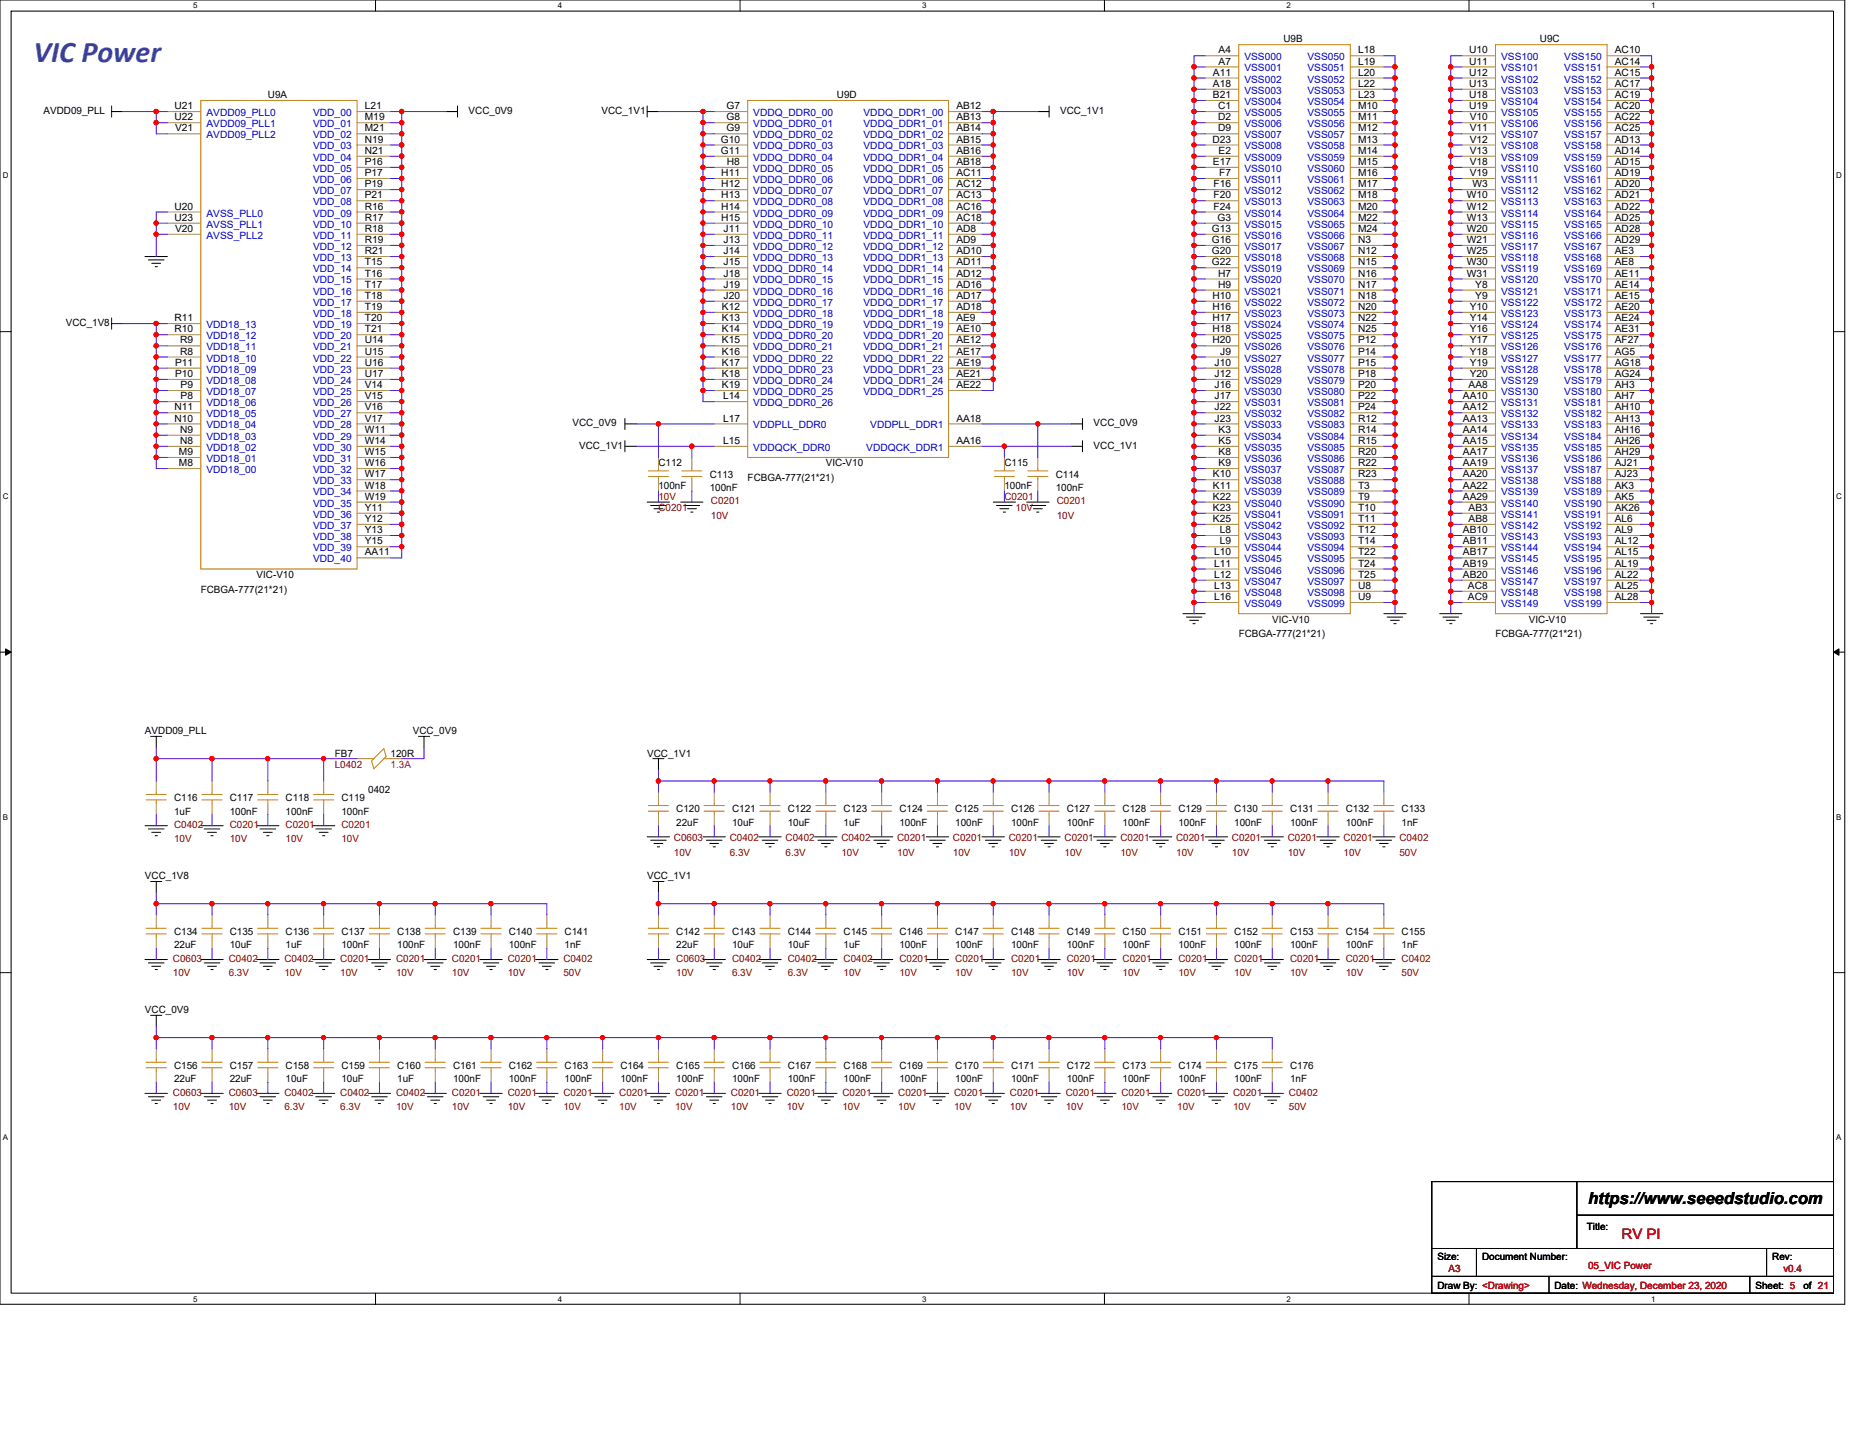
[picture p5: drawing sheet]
<svg xmlns="http://www.w3.org/2000/svg" width="279mm" height="216mm" viewBox="0 0 279 216" stroke-linecap="round" stroke-linejoin="round" font-family="sans-serif">
<defs><g id="words">
<text font-size="4.5" fill="#008080" x="5" y="9.3">VIC Power</text>
<text font-size="2.5" x="238.5" y="180.8">https://www.seeedstudio.com</text>
<text font-size="2.2" fill="#800000" x="243.6" y="186.2">RV PI</text>
<g font-size="1.5">
<text x="182.2" y="11.4">A11</text>
<text x="183" y="8">A4</text>
<text x="183" y="9.7">A7</text>
<text x="192.8" y="6.4">U9B</text>
<text x="204" y="8">L18</text>
<text x="204" y="9.7">L19</text>
<text x="204" y="11.4">L20</text>
<text x="220.7" y="8">U10</text>
<text x="220.7" y="9.7">U11</text>
<text x="220.7" y="11.4">U12</text>
<text x="231.3" y="6.4">U9C</text>
<text x="242.6" y="8">AC10</text>
<text x="242.6" y="9.7">AC14</text>
<text x="242.6" y="11.4">AC15</text>
<text x="6.5" y="17.1">AVDD09_PLL</text>
<text x="26.2" y="16.4">U21</text>
<text x="40.2" y="14.8">U9A</text>
<text x="54.8" y="16.4">L21</text>
<text x="70.4" y="17.1">VCC_0V9</text>
<text x="90.4" y="17.1">VCC_1V1</text>
<text x="109.1" y="16.4">G7</text>
<text x="125.7" y="14.8">U9D</text>
<text x="143.7" y="16.4">AB12</text>
<text x="159.3" y="17.1">VCC_1V1</text>
<text x="182.2" y="13">A18</text>
<text x="182.2" y="14.7">B21</text>
<text x="183" y="16.4">C1</text>
<text x="204" y="13">L22</text>
<text x="204" y="14.7">L23</text>
<text x="204" y="16.4">M10</text>
<text x="220.7" y="13">U13</text>
<text x="220.7" y="14.7">U18</text>
<text x="220.7" y="16.4">U19</text>
<text x="242.6" y="13">AC17</text>
<text x="242.6" y="14.7">AC19</text>
<text x="242.6" y="16.4">AC20</text>
<text x="26.2" y="18.1">U22</text>
<text x="26.3" y="19.7">V21</text>
<text x="54.8" y="18.1">M19</text>
<text x="54.8" y="19.7">M21</text>
<text x="54.8" y="21.4">N19</text>
<text x="54.8" y="23.1">N21</text>
<text x="108.3" y="21.4">G10</text>
<text x="108.3" y="23.1">G11</text>
<text x="109.1" y="18.1">G8</text>
<text x="109.1" y="19.7">G9</text>
<text x="143.7" y="18.1">AB13</text>
<text x="143.7" y="19.7">AB14</text>
<text x="143.7" y="21.4">AB15</text>
<text x="143.7" y="23.1">AB16</text>
<text x="182.1" y="21.4">D23</text>
<text x="183" y="18.1">D2</text>
<text x="183" y="19.7">D9</text>
<text x="183" y="23.1">E2</text>
<text x="204" y="18.1">M11</text>
<text x="204" y="19.7">M12</text>
<text x="204" y="21.4">M13</text>
<text x="204" y="23.1">M14</text>
<text x="220.8" y="18.1">V10</text>
<text x="220.8" y="19.7">V11</text>
<text x="220.8" y="21.4">V12</text>
<text x="220.8" y="23.1">V13</text>
<text x="242.6" y="18.1">AC22</text>
<text x="242.6" y="19.7">AC25</text>
<text x="242.6" y="21.4">AD13</text>
<text x="242.6" y="23.1">AD14</text>
<text x="54.8" y="24.8">P16</text>
<text x="54.8" y="26.5">P17</text>
<text x="54.8" y="28.1">P19</text>
<text x="54.8" y="29.8">P21</text>
<text x="108.4" y="26.5">H11</text>
<text x="108.4" y="28.1">H12</text>
<text x="108.4" y="29.8">H13</text>
<text x="109.2" y="24.8">H8</text>
<text x="143.7" y="24.8">AB18</text>
<text x="143.7" y="26.5">AC11</text>
<text x="143.7" y="28.1">AC12</text>
<text x="143.7" y="29.8">AC13</text>
<text x="182.2" y="24.8">E17</text>
<text x="182.3" y="28.1">F16</text>
<text x="182.3" y="29.8">F20</text>
<text x="183.1" y="26.5">F7</text>
<text x="204" y="24.8">M15</text>
<text x="204" y="26.5">M16</text>
<text x="204" y="28.1">M17</text>
<text x="204" y="29.8">M18</text>
<text x="220.3" y="29.8">W10</text>
<text x="220.8" y="24.8">V18</text>
<text x="220.8" y="26.5">V19</text>
<text x="221.2" y="28.1">W3</text>
<text x="242.6" y="24.8">AD15</text>
<text x="242.6" y="26.5">AD19</text>
<text x="242.6" y="28.1">AD20</text>
<text x="242.6" y="29.8">AD21</text>
<text x="26.2" y="31.5">U20</text>
<text x="26.2" y="33.2">U23</text>
<text x="26.3" y="34.8">V20</text>
<text x="54.8" y="31.5">R16</text>
<text x="54.8" y="33.2">R17</text>
<text x="54.8" y="34.8">R18</text>
<text x="108.4" y="31.5">H14</text>
<text x="108.4" y="33.2">H15</text>
<text x="108.7" y="34.8">J11</text>
<text x="143.7" y="31.5">AC16</text>
<text x="143.7" y="33.2">AC18</text>
<text x="143.7" y="34.8">AD8</text>
<text x="182" y="34.8">G13</text>
<text x="182.3" y="31.5">F24</text>
<text x="182.9" y="33.2">G3</text>
<text x="204" y="31.5">M20</text>
<text x="204" y="33.2">M22</text>
<text x="204" y="34.8">M24</text>
<text x="220.3" y="31.5">W12</text>
<text x="220.3" y="33.2">W13</text>
<text x="220.3" y="34.8">W20</text>
<text x="242.6" y="31.5">AD22</text>
<text x="242.6" y="33.2">AD25</text>
<text x="242.6" y="34.8">AD28</text>
<text x="54.8" y="36.5">R19</text>
<text x="54.8" y="38.2">R21</text>
<text x="54.8" y="39.9">T15</text>
<text x="54.8" y="41.6">T16</text>
<text x="108.7" y="36.5">J13</text>
<text x="108.7" y="38.2">J14</text>
<text x="108.7" y="39.9">J15</text>
<text x="108.7" y="41.6">J18</text>
<text x="143.7" y="36.5">AD9</text>
<text x="143.7" y="38.2">AD10</text>
<text x="143.7" y="39.9">AD11</text>
<text x="143.7" y="41.6">AD12</text>
<text x="182" y="36.5">G16</text>
<text x="182" y="38.2">G20</text>
<text x="182" y="39.9">G22</text>
<text x="183" y="41.6">H7</text>
<text x="204" y="36.5">N3</text>
<text x="204" y="38.2">N12</text>
<text x="204" y="39.9">N15</text>
<text x="204" y="41.6">N16</text>
<text x="220.3" y="36.5">W21</text>
<text x="220.3" y="38.2">W25</text>
<text x="220.3" y="39.9">W30</text>
<text x="220.3" y="41.6">W31</text>
<text x="242.6" y="36.5">AD29</text>
<text x="242.6" y="38.2">AE3</text>
<text x="242.6" y="39.9">AE8</text>
<text x="242.6" y="41.6">AE11</text>
<text x="54.8" y="43.2">T17</text>
<text x="54.8" y="44.9">T18</text>
<text x="54.8" y="46.6">T19</text>
<text x="108.4" y="46.6">K12</text>
<text x="108.7" y="43.2">J19</text>
<text x="108.7" y="44.9">J20</text>
<text x="143.7" y="43.2">AD16</text>
<text x="143.7" y="44.9">AD17</text>
<text x="143.7" y="46.6">AD18</text>
<text x="182.1" y="44.9">H10</text>
<text x="182.1" y="46.6">H16</text>
<text x="183" y="43.2">H9</text>
<text x="204" y="43.2">N17</text>
<text x="204" y="44.9">N18</text>
<text x="204" y="46.6">N20</text>
<text x="220.8" y="46.6">Y10</text>
<text x="221.6" y="43.2">Y8</text>
<text x="221.6" y="44.9">Y9</text>
<text x="242.6" y="43.2">AE14</text>
<text x="242.6" y="44.9">AE15</text>
<text x="242.6" y="46.6">AE20</text>
<text x="9.9" y="49">VCC_1V8</text>
<text x="26.2" y="49.9">R10</text>
<text x="26.2" y="48.3">R11</text>
<text x="27.1" y="53.3">R8</text>
<text x="27.1" y="51.6">R9</text>
<text x="54.8" y="48.3">T20</text>
<text x="54.8" y="49.9">T21</text>
<text x="54.8" y="51.6">U14</text>
<text x="54.8" y="53.3">U15</text>
<text x="108.4" y="48.3">K13</text>
<text x="108.4" y="49.9">K14</text>
<text x="108.4" y="51.6">K15</text>
<text x="108.4" y="53.3">K16</text>
<text x="143.7" y="48.3">AE9</text>
<text x="143.7" y="49.9">AE10</text>
<text x="143.7" y="51.6">AE12</text>
<text x="143.7" y="53.3">AE17</text>
<text x="182.1" y="48.3">H17</text>
<text x="182.1" y="49.9">H18</text>
<text x="182.1" y="51.6">H20</text>
<text x="183.3" y="53.3">J9</text>
<text x="204" y="48.3">N22</text>
<text x="204" y="49.9">N25</text>
<text x="204" y="51.6">P12</text>
<text x="204" y="53.3">P14</text>
<text x="220.8" y="48.3">Y14</text>
<text x="220.8" y="49.9">Y16</text>
<text x="220.8" y="51.6">Y17</text>
<text x="220.8" y="53.3">Y18</text>
<text x="242.6" y="48.3">AE24</text>
<text x="242.6" y="49.9">AE31</text>
<text x="242.6" y="51.6">AF27</text>
<text x="242.6" y="53.3">AG5</text>
<text x="26.3" y="56.6">P10</text>
<text x="26.3" y="54.9">P11</text>
<text x="27.1" y="60">P8</text>
<text x="27.1" y="58.3">P9</text>
<text x="54.8" y="54.9">U16</text>
<text x="54.8" y="56.6">U17</text>
<text x="54.8" y="58.3">V14</text>
<text x="54.8" y="60">V15</text>
<text x="108.4" y="54.9">K17</text>
<text x="108.4" y="56.6">K18</text>
<text x="108.4" y="58.3">K19</text>
<text x="108.6" y="60">L14</text>
<text x="143.7" y="54.9">AE19</text>
<text x="143.7" y="56.6">AE21</text>
<text x="143.7" y="58.3">AE22</text>
<text x="182.5" y="54.9">J10</text>
<text x="182.5" y="56.6">J12</text>
<text x="182.5" y="58.3">J16</text>
<text x="182.5" y="60">J17</text>
<text x="204" y="54.9">P15</text>
<text x="204" y="56.6">P18</text>
<text x="204" y="58.3">P20</text>
<text x="204" y="60">P22</text>
<text x="219.8" y="60">AA10</text>
<text x="220.6" y="58.3">AA8</text>
<text x="220.8" y="54.9">Y19</text>
<text x="220.8" y="56.6">Y20</text>
<text x="242.6" y="54.9">AG18</text>
<text x="242.6" y="56.6">AG24</text>
<text x="242.6" y="58.3">AH3</text>
<text x="242.6" y="60">AH7</text>
<text x="26.2" y="63.3">N10</text>
<text x="26.2" y="61.7">N11</text>
<text x="27.1" y="65">N9</text>
<text x="54.8" y="61.7">V16</text>
<text x="54.8" y="63.3">V17</text>
<text x="54.8" y="65">W11</text>
<text x="86" y="64.1">VCC_0V9</text>
<text x="108.6" y="63.3">L17</text>
<text x="143.7" y="63.3">AA18</text>
<text x="164.3" y="64.1">VCC_0V9</text>
<text x="182.5" y="61.7">J22</text>
<text x="182.5" y="63.3">J23</text>
<text x="183" y="65">K3</text>
<text x="204" y="61.7">P24</text>
<text x="204" y="63.3">R12</text>
<text x="204" y="65">R14</text>
<text x="219.8" y="61.7">AA12</text>
<text x="219.8" y="63.3">AA13</text>
<text x="219.8" y="65">AA14</text>
<text x="242.6" y="61.7">AH10</text>
<text x="242.6" y="63.3">AH13</text>
<text x="242.6" y="65">AH16</text>
<text x="26.9" y="70">M8</text>
<text x="26.9" y="68.4">M9</text>
<text x="27.1" y="66.7">N8</text>
<text x="54.8" y="66.7">W14</text>
<text x="54.8" y="68.4">W15</text>
<text x="54.8" y="70">W16</text>
<text x="54.8" y="71.7">W17</text>
<text x="87" y="67.4">VCC_1V1</text>
<text x="98.9" y="70.1">C112</text>
<text x="106.6" y="71.8">C113</text>
<text x="108.6" y="66.7">L15</text>
<text x="124.1" y="70.1">VIC-V10</text>
<text x="143.7" y="66.7">AA16</text>
<text x="150.9" y="70.1">C115</text>
<text x="158.6" y="71.8">C114</text>
<text x="164.3" y="67.4">VCC_1V1</text>
<text x="182.2" y="71.7">K10</text>
<text x="183" y="66.7">K5</text>
<text x="183" y="68.4">K8</text>
<text x="183" y="70">K9</text>
<text x="204" y="66.7">R15</text>
<text x="204" y="68.4">R20</text>
<text x="204" y="70">R22</text>
<text x="204" y="71.7">R23</text>
<text x="219.8" y="66.7">AA15</text>
<text x="219.8" y="68.4">AA17</text>
<text x="219.8" y="70">AA19</text>
<text x="219.8" y="71.7">AA20</text>
<text x="242.6" y="66.7">AH26</text>
<text x="242.6" y="68.4">AH29</text>
<text x="242.6" y="70">AJ21</text>
<text x="242.6" y="71.7">AJ23</text>
<text x="54.8" y="73.4">W18</text>
<text x="54.8" y="75.1">W19</text>
<text x="54.8" y="76.8">Y11</text>
<text x="98.9" y="73.4">100nF</text>
<text x="106.6" y="73.8">100nF</text>
<text x="112.3" y="72.3">FCBGA-777(21*21)</text>
<text x="150.9" y="73.4">100nF</text>
<text x="158.6" y="73.8">100nF</text>
<text x="182.2" y="73.4">K11</text>
<text x="182.2" y="75.1">K22</text>
<text x="182.2" y="76.8">K23</text>
<text x="204" y="73.4">T3</text>
<text x="204" y="75.1">T9</text>
<text x="204" y="76.8">T10</text>
<text x="219.8" y="73.4">AA22</text>
<text x="219.8" y="75.1">AA29</text>
<text x="220.6" y="76.8">AB3</text>
<text x="242.6" y="73.4">AK3</text>
<text x="242.6" y="75.1">AK5</text>
<text x="242.6" y="76.8">AK26</text>
<text x="54.8" y="78.4">Y12</text>
<text x="54.8" y="80.1">Y13</text>
<text x="54.8" y="81.8">Y15</text>
<text x="54.8" y="83.5">AA11</text>
<text x="182.2" y="78.4">K25</text>
<text x="182.4" y="83.5">L10</text>
<text x="183.2" y="80.1">L8</text>
<text x="183.2" y="81.8">L9</text>
<text x="204" y="78.4">T11</text>
<text x="204" y="80.1">T12</text>
<text x="204" y="81.8">T14</text>
<text x="204" y="83.5">T22</text>
<text x="219.8" y="80.1">AB10</text>
<text x="219.8" y="81.8">AB11</text>
<text x="219.8" y="83.5">AB17</text>
<text x="220.6" y="78.4">AB8</text>
<text x="242.6" y="78.4">AL6</text>
<text x="242.6" y="80.1">AL9</text>
<text x="242.6" y="81.8">AL12</text>
<text x="242.6" y="83.5">AL15</text>
<text x="30.2" y="89">FCBGA-777(21*21)</text>
<text x="38.5" y="86.8">VIC-V10</text>
<text x="182.4" y="85.1">L11</text>
<text x="182.4" y="86.8">L12</text>
<text x="182.4" y="88.5">L13</text>
<text x="204" y="85.1">T24</text>
<text x="204" y="86.8">T25</text>
<text x="204" y="88.5">U8</text>
<text x="219.8" y="85.1">AB19</text>
<text x="219.8" y="86.8">AB20</text>
<text x="220.5" y="88.5">AC8</text>
<text x="242.6" y="85.1">AL19</text>
<text x="242.6" y="86.8">AL22</text>
<text x="242.6" y="88.5">AL25</text>
<text x="182.4" y="90.2">L16</text>
<text x="186.1" y="95.7">FCBGA-777(21*21)</text>
<text x="191.1" y="93.6">VIC-V10</text>
<text x="204" y="90.2">U9</text>
<text x="220.5" y="90.2">AC9</text>
<text x="224.6" y="95.7">FCBGA-777(21*21)</text>
<text x="229.7" y="93.6">VIC-V10</text>
<text x="242.6" y="90.2">AL28</text>
<text x="21.8" y="110.3">AVDD09_PLL</text>
<text x="50.3" y="113.7">FB7</text>
<text x="58.7" y="113.7">120R</text>
<text x="62" y="110.3">VCC_0V9</text>
<text x="97.2" y="113.7">VCC_1V1</text>
<text x="55.3" y="119.2">0402</text>
<text x="26.1" y="120.4">C116</text>
<text x="26.1" y="122.4">1uF</text>
<text x="34.5" y="120.4">C117</text>
<text x="34.5" y="122.4">100nF</text>
<text x="42.9" y="120.4">C118</text>
<text x="42.9" y="122.4">100nF</text>
<text x="51.3" y="120.4">C119</text>
<text x="51.3" y="122.4">100nF</text>
<text x="101.6" y="122">C120</text>
<text x="101.6" y="124.1">22uF</text>
<text x="110" y="122">C121</text>
<text x="110" y="124.1">10uF</text>
<text x="118.3" y="122">C122</text>
<text x="118.3" y="124.1">10uF</text>
<text x="126.7" y="122">C123</text>
<text x="126.7" y="124.1">1uF</text>
<text x="135.1" y="122">C124</text>
<text x="135.1" y="124.1">100nF</text>
<text x="143.5" y="122">C125</text>
<text x="143.5" y="124.1">100nF</text>
<text x="151.9" y="122">C126</text>
<text x="151.9" y="124.1">100nF</text>
<text x="160.3" y="122">C127</text>
<text x="160.3" y="124.1">100nF</text>
<text x="168.6" y="122">C128</text>
<text x="168.6" y="124.1">100nF</text>
<text x="177" y="122">C129</text>
<text x="177" y="124.1">100nF</text>
<text x="185.4" y="122">C130</text>
<text x="185.4" y="124.1">100nF</text>
<text x="193.8" y="122">C131</text>
<text x="193.8" y="124.1">100nF</text>
<text x="202.2" y="122">C132</text>
<text x="202.2" y="124.1">100nF</text>
<text x="210.5" y="122">C133</text>
<text x="210.5" y="124.1">1nF</text>
<text x="21.8" y="132.1">VCC_1V8</text>
<text x="97.2" y="132.1">VCC_1V1</text>
<text x="26.1" y="140.5">C134</text>
<text x="26.1" y="142.5">22uF</text>
<text x="34.5" y="140.5">C135</text>
<text x="34.5" y="142.5">10uF</text>
<text x="42.9" y="140.5">C136</text>
<text x="42.9" y="142.5">1uF</text>
<text x="51.3" y="140.5">C137</text>
<text x="51.3" y="142.5">100nF</text>
<text x="59.7" y="140.5">C138</text>
<text x="59.7" y="142.5">100nF</text>
<text x="68.1" y="140.5">C139</text>
<text x="68.1" y="142.5">100nF</text>
<text x="76.4" y="140.5">C140</text>
<text x="76.4" y="142.5">100nF</text>
<text x="84.8" y="140.5">C141</text>
<text x="84.8" y="142.5">1nF</text>
<text x="101.6" y="140.5">C142</text>
<text x="101.6" y="142.5">22uF</text>
<text x="110" y="140.5">C143</text>
<text x="110" y="142.5">10uF</text>
<text x="118.3" y="140.5">C144</text>
<text x="118.3" y="142.5">10uF</text>
<text x="126.7" y="140.5">C145</text>
<text x="126.7" y="142.5">1uF</text>
<text x="135.1" y="140.5">C146</text>
<text x="135.1" y="142.5">100nF</text>
<text x="143.5" y="140.5">C147</text>
<text x="143.5" y="142.5">100nF</text>
<text x="151.9" y="140.5">C148</text>
<text x="151.9" y="142.5">100nF</text>
<text x="160.3" y="140.5">C149</text>
<text x="160.3" y="142.5">100nF</text>
<text x="168.6" y="140.5">C150</text>
<text x="168.6" y="142.5">100nF</text>
<text x="177" y="140.5">C151</text>
<text x="177" y="142.5">100nF</text>
<text x="185.4" y="140.5">C152</text>
<text x="185.4" y="142.5">100nF</text>
<text x="193.8" y="140.5">C153</text>
<text x="193.8" y="142.5">100nF</text>
<text x="202.2" y="140.5">C154</text>
<text x="202.2" y="142.5">100nF</text>
<text x="210.5" y="140.5">C155</text>
<text x="210.5" y="142.5">1nF</text>
<text x="21.8" y="152.2">VCC_0V9</text>
<text x="26.1" y="160.6">C156</text>
<text x="34.5" y="160.6">C157</text>
<text x="42.9" y="160.6">C158</text>
<text x="51.3" y="160.6">C159</text>
<text x="59.7" y="160.6">C160</text>
<text x="68.1" y="160.6">C161</text>
<text x="76.4" y="160.6">C162</text>
<text x="84.8" y="160.6">C163</text>
<text x="93.2" y="160.6">C164</text>
<text x="101.6" y="160.6">C165</text>
<text x="110" y="160.6">C166</text>
<text x="118.3" y="160.6">C167</text>
<text x="126.7" y="160.6">C168</text>
<text x="135.1" y="160.6">C169</text>
<text x="143.5" y="160.6">C170</text>
<text x="151.9" y="160.6">C171</text>
<text x="160.3" y="160.6">C172</text>
<text x="168.6" y="160.6">C173</text>
<text x="177" y="160.6">C174</text>
<text x="185.4" y="160.6">C175</text>
<text x="193.8" y="160.6">C176</text>
<text x="26.1" y="162.6">22uF</text>
<text x="34.5" y="162.6">22uF</text>
<text x="42.9" y="162.6">10uF</text>
<text x="51.3" y="162.6">10uF</text>
<text x="59.7" y="162.6">1uF</text>
<text x="68.1" y="162.6">100nF</text>
<text x="76.4" y="162.6">100nF</text>
<text x="84.8" y="162.6">100nF</text>
<text x="93.2" y="162.6">100nF</text>
<text x="101.6" y="162.6">100nF</text>
<text x="110" y="162.6">100nF</text>
<text x="118.3" y="162.6">100nF</text>
<text x="126.7" y="162.6">100nF</text>
<text x="135.1" y="162.6">100nF</text>
<text x="143.5" y="162.6">100nF</text>
<text x="151.9" y="162.6">100nF</text>
<text x="160.3" y="162.6">100nF</text>
<text x="168.6" y="162.6">100nF</text>
<text x="177" y="162.6">100nF</text>
<text x="185.4" y="162.6">100nF</text>
<text x="193.8" y="162.6">1nF</text>
<text x="238.4" y="184.7">Title:</text>
<text x="215.9" y="189.3">Size:</text>
<text x="222.6" y="189.3">Document Number:</text>
<text x="266.2" y="189.3">Rev:</text>
<text x="215.9" y="193.6">Draw By: &lt;Drawing&gt;</text>
<text x="233.5" y="193.6">Date: Wednesday, December 23, 2020</text>
<text x="263.7" y="193.6">Sheet: 5</text>
<text x="270.9" y="193.6">of 21</text>
</g>
<g font-size="1.5" fill="#00c">
<text x="186.9" y="9.1">VSS000</text>
<text x="186.9" y="10.7">VSS001</text>
<text x="196.4" y="9.1">VSS050</text>
<text x="196.4" y="10.7">VSS051</text>
<text x="225.5" y="9.1">VSS100</text>
<text x="225.5" y="10.7">VSS101</text>
<text x="235" y="9.1">VSS150</text>
<text x="235" y="10.7">VSS151</text>
<text x="31" y="17.4">AVDD09_PLL0</text>
<text x="47" y="17.4">VDD_00</text>
<text x="113.2" y="17.4">VDDQ_DDR0_00</text>
<text x="129.7" y="17.4">VDDQ_DDR1_00</text>
<text x="186.9" y="12.4">VSS002</text>
<text x="186.9" y="14.1">VSS003</text>
<text x="186.9" y="15.8">VSS004</text>
<text x="186.9" y="17.4">VSS005</text>
<text x="196.4" y="12.4">VSS052</text>
<text x="196.4" y="14.1">VSS053</text>
<text x="196.4" y="15.8">VSS054</text>
<text x="196.4" y="17.4">VSS055</text>
<text x="225.5" y="12.4">VSS102</text>
<text x="225.5" y="14.1">VSS103</text>
<text x="225.5" y="15.8">VSS104</text>
<text x="225.5" y="17.4">VSS105</text>
<text x="235" y="12.4">VSS152</text>
<text x="235" y="14.1">VSS153</text>
<text x="235" y="15.8">VSS154</text>
<text x="235" y="17.4">VSS155</text>
<text x="31" y="19.1">AVDD09_PLL1</text>
<text x="31" y="20.8">AVDD09_PLL2</text>
<text x="47" y="19.1">VDD_01</text>
<text x="47" y="20.8">VDD_02</text>
<text x="47" y="22.5">VDD_03</text>
<text x="113.2" y="19.1">VDDQ_DDR0_01</text>
<text x="113.2" y="20.8">VDDQ_DDR0_02</text>
<text x="113.2" y="22.5">VDDQ_DDR0_03</text>
<text x="129.7" y="19.1">VDDQ_DDR1_01</text>
<text x="129.7" y="20.8">VDDQ_DDR1_02</text>
<text x="129.7" y="22.5">VDDQ_DDR1_03</text>
<text x="186.9" y="19.1">VSS006</text>
<text x="186.9" y="20.8">VSS007</text>
<text x="186.9" y="22.5">VSS008</text>
<text x="196.4" y="19.1">VSS056</text>
<text x="196.4" y="20.8">VSS057</text>
<text x="196.4" y="22.5">VSS058</text>
<text x="225.5" y="19.1">VSS106</text>
<text x="225.5" y="20.8">VSS107</text>
<text x="225.5" y="22.5">VSS108</text>
<text x="235" y="19.1">VSS156</text>
<text x="235" y="20.8">VSS157</text>
<text x="235" y="22.5">VSS158</text>
<text x="47" y="24.2">VDD_04</text>
<text x="47" y="25.8">VDD_05</text>
<text x="47" y="27.5">VDD_06</text>
<text x="47" y="29.2">VDD_07</text>
<text x="113.2" y="24.2">VDDQ_DDR0_04</text>
<text x="113.2" y="25.8">VDDQ_DDR0_05</text>
<text x="113.2" y="27.5">VDDQ_DDR0_06</text>
<text x="113.2" y="29.2">VDDQ_DDR0_07</text>
<text x="129.7" y="24.2">VDDQ_DDR1_04</text>
<text x="129.7" y="25.8">VDDQ_DDR1_05</text>
<text x="129.7" y="27.5">VDDQ_DDR1_06</text>
<text x="129.7" y="29.2">VDDQ_DDR1_07</text>
<text x="186.9" y="24.2">VSS009</text>
<text x="186.9" y="25.8">VSS010</text>
<text x="186.9" y="27.5">VSS011</text>
<text x="186.9" y="29.2">VSS012</text>
<text x="196.4" y="24.2">VSS059</text>
<text x="196.4" y="25.8">VSS060</text>
<text x="196.4" y="27.5">VSS061</text>
<text x="196.4" y="29.2">VSS062</text>
<text x="225.5" y="24.2">VSS109</text>
<text x="225.5" y="25.8">VSS110</text>
<text x="225.5" y="27.5">VSS111</text>
<text x="225.5" y="29.2">VSS112</text>
<text x="235" y="24.2">VSS159</text>
<text x="235" y="25.8">VSS160</text>
<text x="235" y="27.5">VSS161</text>
<text x="235" y="29.2">VSS162</text>
<text x="31" y="32.5">AVSS_PLL0</text>
<text x="31" y="34.2">AVSS_PLL1</text>
<text x="31" y="35.9">AVSS_PLL2</text>
<text x="47" y="30.8">VDD_08</text>
<text x="47" y="32.5">VDD_09</text>
<text x="47" y="34.2">VDD_10</text>
<text x="47" y="35.9">VDD_11</text>
<text x="113.2" y="30.8">VDDQ_DDR0_08</text>
<text x="113.2" y="32.5">VDDQ_DDR0_09</text>
<text x="113.2" y="34.2">VDDQ_DDR0_10</text>
<text x="113.2" y="35.9">VDDQ_DDR0_11</text>
<text x="129.7" y="30.8">VDDQ_DDR1_08</text>
<text x="129.7" y="32.5">VDDQ_DDR1_09</text>
<text x="129.7" y="34.2">VDDQ_DDR1_10</text>
<text x="129.7" y="35.9">VDDQ_DDR1_11</text>
<text x="186.9" y="30.8">VSS013</text>
<text x="186.9" y="32.5">VSS014</text>
<text x="186.9" y="34.2">VSS015</text>
<text x="186.9" y="35.9">VSS016</text>
<text x="196.4" y="30.8">VSS063</text>
<text x="196.4" y="32.5">VSS064</text>
<text x="196.4" y="34.2">VSS065</text>
<text x="196.4" y="35.9">VSS066</text>
<text x="225.5" y="30.8">VSS113</text>
<text x="225.5" y="32.5">VSS114</text>
<text x="225.5" y="34.2">VSS115</text>
<text x="225.5" y="35.9">VSS116</text>
<text x="235" y="30.8">VSS163</text>
<text x="235" y="32.5">VSS164</text>
<text x="235" y="34.2">VSS165</text>
<text x="235" y="35.9">VSS166</text>
<text x="47" y="37.5">VDD_12</text>
<text x="47" y="39.2">VDD_13</text>
<text x="47" y="40.9">VDD_14</text>
<text x="113.2" y="37.5">VDDQ_DDR0_12</text>
<text x="113.2" y="39.2">VDDQ_DDR0_13</text>
<text x="113.2" y="40.9">VDDQ_DDR0_14</text>
<text x="129.7" y="37.5">VDDQ_DDR1_12</text>
<text x="129.7" y="39.2">VDDQ_DDR1_13</text>
<text x="129.7" y="40.9">VDDQ_DDR1_14</text>
<text x="186.9" y="37.5">VSS017</text>
<text x="186.9" y="39.2">VSS018</text>
<text x="186.9" y="40.9">VSS019</text>
<text x="196.4" y="37.5">VSS067</text>
<text x="196.4" y="39.2">VSS068</text>
<text x="196.4" y="40.9">VSS069</text>
<text x="225.5" y="37.5">VSS117</text>
<text x="225.5" y="39.2">VSS118</text>
<text x="225.5" y="40.9">VSS119</text>
<text x="235" y="37.5">VSS167</text>
<text x="235" y="39.2">VSS168</text>
<text x="235" y="40.9">VSS169</text>
<text x="47" y="42.6">VDD_15</text>
<text x="47" y="44.3">VDD_16</text>
<text x="47" y="45.9">VDD_17</text>
<text x="47" y="47.6">VDD_18</text>
<text x="113.2" y="42.6">VDDQ_DDR0_15</text>
<text x="113.2" y="44.3">VDDQ_DDR0_16</text>
<text x="113.2" y="45.9">VDDQ_DDR0_17</text>
<text x="113.2" y="47.6">VDDQ_DDR0_18</text>
<text x="129.7" y="42.6">VDDQ_DDR1_15</text>
<text x="129.7" y="44.3">VDDQ_DDR1_16</text>
<text x="129.7" y="45.9">VDDQ_DDR1_17</text>
<text x="129.7" y="47.6">VDDQ_DDR1_18</text>
<text x="186.9" y="42.6">VSS020</text>
<text x="186.9" y="44.3">VSS021</text>
<text x="186.9" y="45.9">VSS022</text>
<text x="186.9" y="47.6">VSS023</text>
<text x="196.4" y="42.6">VSS070</text>
<text x="196.4" y="44.3">VSS071</text>
<text x="196.4" y="45.9">VSS072</text>
<text x="196.4" y="47.6">VSS073</text>
<text x="225.5" y="42.6">VSS120</text>
<text x="225.5" y="44.3">VSS121</text>
<text x="225.5" y="45.9">VSS122</text>
<text x="225.5" y="47.6">VSS123</text>
<text x="235" y="42.6">VSS170</text>
<text x="235" y="44.3">VSS171</text>
<text x="235" y="45.9">VSS172</text>
<text x="235" y="47.6">VSS173</text>
<text x="31" y="52.6">VDD18_11</text>
<text x="31" y="51">VDD18_12</text>
<text x="31" y="49.3">VDD18_13</text>
<text x="47" y="49.3">VDD_19</text>
<text x="47" y="51">VDD_20</text>
<text x="47" y="52.6">VDD_21</text>
<text x="113.2" y="49.3">VDDQ_DDR0_19</text>
<text x="113.2" y="51">VDDQ_DDR0_20</text>
<text x="113.2" y="52.6">VDDQ_DDR0_21</text>
<text x="129.7" y="49.3">VDDQ_DDR1_19</text>
<text x="129.7" y="51">VDDQ_DDR1_20</text>
<text x="129.7" y="52.6">VDDQ_DDR1_21</text>
<text x="186.9" y="49.3">VSS024</text>
<text x="186.9" y="51">VSS025</text>
<text x="186.9" y="52.6">VSS026</text>
<text x="196.4" y="49.3">VSS074</text>
<text x="196.4" y="51">VSS075</text>
<text x="196.4" y="52.6">VSS076</text>
<text x="225.5" y="49.3">VSS124</text>
<text x="225.5" y="51">VSS125</text>
<text x="225.5" y="52.6">VSS126</text>
<text x="235" y="49.3">VSS174</text>
<text x="235" y="51">VSS175</text>
<text x="235" y="52.6">VSS176</text>
<text x="31" y="59.4">VDD18_07</text>
<text x="31" y="57.7">VDD18_08</text>
<text x="31" y="56">VDD18_09</text>
<text x="31" y="54.3">VDD18_10</text>
<text x="47" y="54.3">VDD_22</text>
<text x="47" y="56">VDD_23</text>
<text x="47" y="57.7">VDD_24</text>
<text x="47" y="59.4">VDD_25</text>
<text x="113.2" y="54.3">VDDQ_DDR0_22</text>
<text x="113.2" y="56">VDDQ_DDR0_23</text>
<text x="113.2" y="57.7">VDDQ_DDR0_24</text>
<text x="113.2" y="59.4">VDDQ_DDR0_25</text>
<text x="129.7" y="54.3">VDDQ_DDR1_22</text>
<text x="129.7" y="56">VDDQ_DDR1_23</text>
<text x="129.7" y="57.7">VDDQ_DDR1_24</text>
<text x="129.7" y="59.4">VDDQ_DDR1_25</text>
<text x="186.9" y="54.3">VSS027</text>
<text x="186.9" y="56">VSS028</text>
<text x="186.9" y="57.7">VSS029</text>
<text x="186.9" y="59.4">VSS030</text>
<text x="196.4" y="54.3">VSS077</text>
<text x="196.4" y="56">VSS078</text>
<text x="196.4" y="57.7">VSS079</text>
<text x="196.4" y="59.4">VSS080</text>
<text x="225.5" y="54.3">VSS127</text>
<text x="225.5" y="56">VSS128</text>
<text x="225.5" y="57.7">VSS129</text>
<text x="225.5" y="59.4">VSS130</text>
<text x="235" y="54.3">VSS177</text>
<text x="235" y="56">VSS178</text>
<text x="235" y="57.7">VSS179</text>
<text x="235" y="59.4">VSS180</text>
<text x="31" y="64.4">VDD18_04</text>
<text x="31" y="62.7">VDD18_05</text>
<text x="31" y="61">VDD18_06</text>
<text x="47" y="61">VDD_26</text>
<text x="47" y="62.7">VDD_27</text>
<text x="47" y="64.4">VDD_28</text>
<text x="113.2" y="64.4">VDDPLL_DDR0</text>
<text x="113.2" y="61">VDDQ_DDR0_26</text>
<text x="130.7" y="64.4">VDDPLL_DDR1</text>
<text x="186.9" y="61">VSS031</text>
<text x="186.9" y="62.7">VSS032</text>
<text x="186.9" y="64.4">VSS033</text>
<text x="196.4" y="61">VSS081</text>
<text x="196.4" y="62.7">VSS082</text>
<text x="196.4" y="64.4">VSS083</text>
<text x="225.5" y="61">VSS131</text>
<text x="225.5" y="62.7">VSS132</text>
<text x="225.5" y="64.4">VSS133</text>
<text x="235" y="61">VSS181</text>
<text x="235" y="62.7">VSS182</text>
<text x="235" y="64.4">VSS183</text>
<text x="31" y="71.1">VDD18_00</text>
<text x="31" y="69.4">VDD18_01</text>
<text x="31" y="67.7">VDD18_02</text>
<text x="31" y="66.1">VDD18_03</text>
<text x="47" y="66.1">VDD_29</text>
<text x="47" y="67.7">VDD_30</text>
<text x="47" y="69.4">VDD_31</text>
<text x="47" y="71.1">VDD_32</text>
<text x="113.2" y="67.7">VDDQCK_DDR0</text>
<text x="130.1" y="67.7">VDDQCK_DDR1</text>
<text x="186.9" y="66.1">VSS034</text>
<text x="186.9" y="67.7">VSS035</text>
<text x="186.9" y="69.4">VSS036</text>
<text x="186.9" y="71.1">VSS037</text>
<text x="196.4" y="66.1">VSS084</text>
<text x="196.4" y="67.7">VSS085</text>
<text x="196.4" y="69.4">VSS086</text>
<text x="196.4" y="71.1">VSS087</text>
<text x="225.5" y="66.1">VSS134</text>
<text x="225.5" y="67.7">VSS135</text>
<text x="225.5" y="69.4">VSS136</text>
<text x="225.5" y="71.1">VSS137</text>
<text x="235" y="66.1">VSS184</text>
<text x="235" y="67.7">VSS185</text>
<text x="235" y="69.4">VSS186</text>
<text x="235" y="71.1">VSS187</text>
<text x="47" y="72.7">VDD_33</text>
<text x="47" y="74.4">VDD_34</text>
<text x="47" y="76.1">VDD_35</text>
<text x="47" y="77.8">VDD_36</text>
<text x="186.9" y="72.7">VSS038</text>
<text x="186.9" y="74.4">VSS039</text>
<text x="186.9" y="76.1">VSS040</text>
<text x="186.9" y="77.8">VSS041</text>
<text x="196.4" y="72.7">VSS088</text>
<text x="196.4" y="74.4">VSS089</text>
<text x="196.4" y="76.1">VSS090</text>
<text x="196.4" y="77.8">VSS091</text>
<text x="225.5" y="72.7">VSS138</text>
<text x="225.5" y="74.4">VSS139</text>
<text x="225.5" y="76.1">VSS140</text>
<text x="225.5" y="77.8">VSS141</text>
<text x="235" y="72.7">VSS188</text>
<text x="235" y="74.4">VSS189</text>
<text x="235" y="76.1">VSS190</text>
<text x="235" y="77.8">VSS191</text>
<text x="47" y="79.5">VDD_37</text>
<text x="47" y="81.1">VDD_38</text>
<text x="47" y="82.8">VDD_39</text>
<text x="186.9" y="79.5">VSS042</text>
<text x="186.9" y="81.1">VSS043</text>
<text x="186.9" y="82.8">VSS044</text>
<text x="196.4" y="79.5">VSS092</text>
<text x="196.4" y="81.1">VSS093</text>
<text x="196.4" y="82.8">VSS094</text>
<text x="225.5" y="79.5">VSS142</text>
<text x="225.5" y="81.1">VSS143</text>
<text x="225.5" y="82.8">VSS144</text>
<text x="235" y="79.5">VSS192</text>
<text x="235" y="81.1">VSS193</text>
<text x="235" y="82.8">VSS194</text>
<text x="47" y="84.5">VDD_40</text>
<text x="186.9" y="84.5">VSS045</text>
<text x="186.9" y="86.2">VSS046</text>
<text x="186.9" y="87.8">VSS047</text>
<text x="186.9" y="89.5">VSS048</text>
<text x="196.4" y="84.5">VSS095</text>
<text x="196.4" y="86.2">VSS096</text>
<text x="196.4" y="87.8">VSS097</text>
<text x="196.4" y="89.5">VSS098</text>
<text x="225.5" y="84.5">VSS145</text>
<text x="225.5" y="86.2">VSS146</text>
<text x="225.5" y="87.8">VSS147</text>
<text x="225.5" y="89.5">VSS148</text>
<text x="235" y="84.5">VSS195</text>
<text x="235" y="86.2">VSS196</text>
<text x="235" y="87.8">VSS197</text>
<text x="235" y="89.5">VSS198</text>
<text x="186.9" y="91.2">VSS049</text>
<text x="196.4" y="91.2">VSS099</text>
<text x="225.5" y="91.2">VSS149</text>
<text x="235" y="91.2">VSS199</text>
</g>
<g font-size="1.5" fill="#800000">
<text x="98.9" y="76.8">C0201</text>
<text x="98.9" y="75.1">10V</text>
<text x="106.8" y="75.8">C0201</text>
<text x="106.8" y="78">10V</text>
<text x="150.9" y="75.1">C0201</text>
<text x="152.5" y="76.8">10V</text>
<text x="158.7" y="75.8">C0201</text>
<text x="158.7" y="78">10V</text>
<text x="50.3" y="115.3">L0402</text>
<text x="26.1" y="124.4">C0402</text>
<text x="34.5" y="124.4">C0201</text>
<text x="42.9" y="124.4">C0201</text>
<text x="51.3" y="124.4">C0201</text>
<text x="26.1" y="126.6">10V</text>
<text x="34.5" y="126.6">10V</text>
<text x="42.9" y="126.6">10V</text>
<text x="51.3" y="126.6">10V</text>
<text x="101.2" y="126.4">C0603</text>
<text x="101.2" y="128.6">10V</text>
<text x="109.6" y="126.4">C0402</text>
<text x="109.6" y="128.6">6.3V</text>
<text x="118" y="126.4">C0402</text>
<text x="118" y="128.6">6.3V</text>
<text x="126.4" y="126.4">C0402</text>
<text x="126.4" y="128.6">10V</text>
<text x="134.8" y="126.4">C0201</text>
<text x="134.8" y="128.6">10V</text>
<text x="143.2" y="126.4">C0201</text>
<text x="143.2" y="128.6">10V</text>
<text x="151.5" y="126.4">C0201</text>
<text x="151.5" y="128.6">10V</text>
<text x="159.9" y="126.4">C0201</text>
<text x="159.9" y="128.6">10V</text>
<text x="168.3" y="126.4">C0201</text>
<text x="168.3" y="128.6">10V</text>
<text x="176.7" y="126.4">C0201</text>
<text x="176.7" y="128.6">10V</text>
<text x="185.1" y="126.4">C0201</text>
<text x="185.1" y="128.6">10V</text>
<text x="193.4" y="126.4">C0201</text>
<text x="193.4" y="128.6">10V</text>
<text x="201.8" y="126.4">C0201</text>
<text x="201.8" y="128.6">10V</text>
<text x="210.2" y="126.4">C0402</text>
<text x="210.2" y="128.6">50V</text>
<text x="26" y="144.5">C0603</text>
<text x="26" y="146.7">10V</text>
<text x="34.4" y="144.5">C0402</text>
<text x="34.4" y="146.7">6.3V</text>
<text x="42.7" y="144.5">C0402</text>
<text x="42.7" y="146.7">10V</text>
<text x="51.1" y="144.5">C0201</text>
<text x="51.1" y="146.7">10V</text>
<text x="59.5" y="144.5">C0201</text>
<text x="59.5" y="146.7">10V</text>
<text x="67.9" y="144.5">C0201</text>
<text x="67.9" y="146.7">10V</text>
<text x="76.3" y="144.5">C0201</text>
<text x="76.3" y="146.7">10V</text>
<text x="84.6" y="144.5">C0402</text>
<text x="84.6" y="146.7">50V</text>
<text x="101.6" y="144.5">C0603</text>
<text x="101.6" y="146.7">10V</text>
<text x="110" y="144.5">C0402</text>
<text x="110" y="146.7">6.3V</text>
<text x="118.3" y="144.5">C0402</text>
<text x="118.3" y="146.7">6.3V</text>
<text x="126.7" y="144.5">C0402</text>
<text x="126.7" y="146.7">10V</text>
<text x="135.1" y="144.5">C0201</text>
<text x="135.1" y="146.7">10V</text>
<text x="143.5" y="144.5">C0201</text>
<text x="143.5" y="146.7">10V</text>
<text x="151.9" y="144.5">C0201</text>
<text x="151.9" y="146.7">10V</text>
<text x="160.3" y="144.5">C0201</text>
<text x="160.3" y="146.7">10V</text>
<text x="168.6" y="144.5">C0201</text>
<text x="168.6" y="146.7">10V</text>
<text x="177" y="144.5">C0201</text>
<text x="177" y="146.7">10V</text>
<text x="185.4" y="144.5">C0201</text>
<text x="185.4" y="146.7">10V</text>
<text x="193.8" y="144.5">C0201</text>
<text x="193.8" y="146.7">10V</text>
<text x="202.2" y="144.5">C0201</text>
<text x="202.2" y="146.7">10V</text>
<text x="210.5" y="144.5">C0402</text>
<text x="210.5" y="146.7">50V</text>
<text x="26" y="164.6">C0603</text>
<text x="26" y="166.8">10V</text>
<text x="34.4" y="164.6">C0603</text>
<text x="34.4" y="166.8">10V</text>
<text x="42.7" y="164.6">C0402</text>
<text x="42.7" y="166.8">6.3V</text>
<text x="51.1" y="164.6">C0402</text>
<text x="51.1" y="166.8">6.3V</text>
<text x="59.5" y="164.6">C0402</text>
<text x="59.5" y="166.8">10V</text>
<text x="67.9" y="164.6">C0201</text>
<text x="67.9" y="166.8">10V</text>
<text x="76.3" y="164.6">C0201</text>
<text x="76.3" y="166.8">10V</text>
<text x="84.6" y="164.6">C0201</text>
<text x="84.6" y="166.8">10V</text>
<text x="93" y="164.6">C0201</text>
<text x="93" y="166.8">10V</text>
<text x="101.4" y="164.6">C0201</text>
<text x="101.4" y="166.8">10V</text>
<text x="109.8" y="164.6">C0201</text>
<text x="109.8" y="166.8">10V</text>
<text x="118.2" y="164.6">C0201</text>
<text x="118.2" y="166.8">10V</text>
<text x="126.6" y="164.6">C0201</text>
<text x="126.6" y="166.8">10V</text>
<text x="134.9" y="164.6">C0201</text>
<text x="134.9" y="166.8">10V</text>
<text x="143.3" y="164.6">C0201</text>
<text x="143.3" y="166.8">10V</text>
<text x="151.7" y="164.6">C0201</text>
<text x="151.7" y="166.8">10V</text>
<text x="160.1" y="164.6">C0201</text>
<text x="160.1" y="166.8">10V</text>
<text x="168.5" y="164.6">C0201</text>
<text x="168.5" y="166.8">10V</text>
<text x="176.8" y="164.6">C0201</text>
<text x="176.8" y="166.8">10V</text>
<text x="185.2" y="164.6">C0201</text>
<text x="185.2" y="166.8">10V</text>
<text x="193.6" y="164.6">C0402</text>
<text x="193.6" y="166.8">50V</text>
<text x="217.6" y="191.1">A3</text>
<text x="238.5" y="190.6">05_VIC Power</text>
<text x="267.9" y="191.1">v0.4</text>
</g>
<text font-size="1.5" fill="#800040" x="58.7" y="115.3">1.3A</text>
<g font-size="1.2">
<text x="29" y="1.3">5</text>
<text x="83.8" y="1.3">4</text>
<text x="138.5" y="1.3">3</text>
<text x="193.3" y="1.3">2</text>
<text x="248" y="1.3">1</text>
<text x=".4" y="26.8">D</text>
<text x="275.8" y="26.8">D</text>
<text x=".4" y="75">C</text>
<text x="275.8" y="75">C</text>
<text x=".4" y="123.1">B</text>
<text x="275.8" y="123.1">B</text>
<text x=".4" y="171.3">A</text>
<text x="275.8" y="171.3">A</text>
<text x="29" y="195.6">5</text>
<text x="83.8" y="195.6">4</text>
<text x="138.5" y="195.6">3</text>
<text x="193.3" y="195.6">2</text>
<text x="248" y="195.6">1</text>
</g>
</g></defs>
<path d="M0 0h277.1v196h-277.1zM1.7 1.7h273.7v192.6h-273.7z" fill="none" stroke="#000" stroke-width=".15"/>
<g fill="#fff">
<path d="M29 .2h.7v1.3h-.7z"/>
<path d="M29 194.5h.7v1.3h-.7z"/>
</g>
<path d="M56.4 0v1.7M56.4 194.3v1.7" fill="none" stroke="#000" stroke-width=".15"/>
<g fill="#fff">
<path d="M83.8 .2h.6v1.3h-.6z"/>
<path d="M83.8 194.5h.6v1.3h-.6z"/>
</g>
<path d="M111.2 0v1.7M111.2 194.3v1.7" fill="none" stroke="#000" stroke-width=".15"/>
<g fill="#fff">
<path d="M138.5 .2h.7v1.3h-.7z"/>
<path d="M138.5 194.5h.7v1.3h-.7z"/>
</g>
<path d="M165.9 0v1.7M165.9 194.3v1.7" fill="none" stroke="#000" stroke-width=".15"/>
<g fill="#fff">
<path d="M193.3 .2h.6v1.3h-.6z"/>
<path d="M193.3 194.5h.6v1.3h-.6z"/>
</g>
<path d="M220.7 0v1.7M220.7 194.3v1.7" fill="none" stroke="#000" stroke-width=".15"/>
<g fill="#fff">
<path d="M248 .2h.7v1.3h-.7z"/>
<path d="M248 194.5h.7v1.3h-.7z"/>
<path d="M.4 25.7h.9v1.4h-.9z"/>
<path d="M275.8 25.7h.9v1.4h-.9z"/>
<path d="M.4 73.9h.9v1.3h-.9z"/>
<path d="M275.8 73.9h.9v1.3h-.9z"/>
</g>
<path d="M0 49.8h1.7M275.4 49.8h1.7" fill="none" stroke="#000" stroke-width=".15"/>
<g fill="#fff">
<path d="M.4 122h.8v1.4h-.8z"/>
<path d="M275.8 122h.8v1.4h-.8z"/>
</g>
<path d="M0 98h1.7M275.4 98h1.7" fill="none" stroke="#000" stroke-width=".15"/>
<path d="M.8 97.5l.9 .5-.9 .4zM275.4 98l.8-.5v.9z" fill="#000" stroke="#000" stroke-width=".15"/>
<g fill="#fff">
<path d="M.4 170.2h.8v1.3h-.8z"/>
<path d="M275.8 170.2h.8v1.3h-.8z"/>
</g>
<g fill="none" stroke="#000" stroke-width=".15">
<path d="M16.8 16.8h1.6M16.8 15.9v1.7M67.1 16.8h1.6M68.7 15.9v1.7M97.2 16.8h1.7M97.2 15.9v1.7M155.9 16.8h1.7M157.6 15.9v1.7M21.8 38.5h3.3M22.3 39.1h2.3M22.8 39.6h1.3M16.8 48.6h1.6"/>
<path d="M16.8 47.8v1.6M23.3 40.1h.3M93.9 67.1h1.6M93.9 66.2v1.7M93.9 63.7h1.6M93.9 62.9v1.6M97.2 75.4h3.4M97.7 75.9h2.4M98.2 76.4h1.4M98.7 76.9h.4M102.3 75.4h3.3M102.8 75.9h2.3"/>
<path d="M103.3 76.4h1.3M103.8 76.9h.3M149.2 75.4h3.3M149.7 75.9h2.3M150.2 76.4h1.3M150.7 76.9h.3M154.2 75.4h3.4M154.7 75.9h2.4M155.2 76.4h1.4M155.7 76.9h.4M160.9 67.1h1.7M160.9 63.7h1.7"/>
<path d="M162.6 66.2v1.7M162.6 62.9v1.6M177.7 92.2h3.3M178.2 92.7h2.4M178.7 93.2h1.3M179.2 93.7h.3M207.9 92.2h3.3M208.4 92.7h2.3M208.9 93.2h1.3M209.4 93.7h.3M216.3 92.2h3.3M216.7 92.7h2.4"/>
<path d="M217.3 93.2h1.3M217.8 93.7h.3M246.4 92.2h3.4M246.9 92.7h2.4M247.4 93.2h1.4M247.9 93.7h.4M22.6 110.6h1.7M23.5 110.6v1.7M62.9 110.6h1.6M63.7 110.6v1.7M98.1 114h1.6M98.9 114v1.7"/>
<path d="M21.8 124.1h3.3M22.3 124.5h2.3M22.6 132.4h1.7M22.8 125.1h1.3M23.3 125.6h.3M23.5 132.4v1.7M30.2 124.1h3.3M30.7 124.5h2.3M31.2 125.1h1.3M31.7 125.6h.3M38.5 124.1h3.4M39.1 124.5h2.3"/>
<path d="M39.6 125.1h1.3M40.1 125.6h.3M46.9 124.1h3.4M47.4 124.5h2.4M47.9 125.1h1.4M48.5 125.6h.3M97.2 125.7h3.4M97.7 126.2h2.4M98.1 132.4h1.6M98.2 126.7h1.4M98.7 127.2h.4M98.9 132.4v1.7"/>
<path d="M105.6 125.7h3.4M106.1 126.2h2.4M106.6 126.7h1.4M107.1 127.2h.4M114 125.7h3.3M114.5 126.2h2.3M115 126.7h1.3M115.5 127.2h.3M122.4 125.7h3.3M122.9 126.2h2.3M123.4 126.7h1.3M123.9 127.2h.3"/>
<path d="M130.7 125.7h3.4M131.3 126.2h2.3M131.8 126.7h1.3M132.3 127.2h.3M139.1 125.7h3.4M139.6 126.2h2.4M140.1 126.7h1.4M140.7 127.2h.3M147.5 125.7h3.4M148 126.2h2.4M148.5 126.7h1.4M149 127.2h.4"/>
<path d="M155.9 125.7h3.4M156.4 126.2h2.3M156.9 126.7h1.3M157.4 127.2h.4M164.3 125.7h3.3M164.8 126.2h2.3M165.3 126.7h1.3M165.8 127.2h.3M172.7 125.7h3.3M173.2 126.2h2.3M173.7 126.7h1.3M174.2 127.2h.3"/>
<path d="M181 125.7h3.4M181.5 126.2h2.4M182.1 126.7h1.3M182.6 127.2h.3M189.4 125.7h3.4M189.9 126.2h2.4M190.4 126.7h1.4M190.9 127.2h.4M197.8 125.7h3.4M198.3 126.2h2.4M198.8 126.7h1.4M199.3 127.2h.4"/>
<path d="M206.2 125.7h3.3M206.7 126.2h2.3M207.2 126.7h1.3M207.7 127.2h.3M0 146.1h1.7M21.8 144.2h3.3M22.3 144.7h2.3M22.6 152.5h1.7M22.8 145.2h1.3M23.3 145.7h.3M23.5 152.5v1.7M30.2 144.2h3.3"/>
<path d="M30.7 144.7h2.3M31.2 145.2h1.3M31.7 145.7h.3M38.5 144.2h3.4M39.1 144.7h2.3M39.6 145.2h1.3M40.1 145.7h.3M46.9 144.2h3.4M47.4 144.7h2.4M47.9 145.2h1.4M48.5 145.7h.3M55.3 144.2h3.4"/>
<path d="M55.8 144.7h2.4M56.3 145.2h1.4M56.8 145.7h.4M63.7 144.2h3.4M64.2 144.7h2.3M64.7 145.2h1.3M65.2 145.7h.4M72.1 144.2h3.3M72.6 144.7h2.3M73.1 145.2h1.3M73.6 145.7h.3M80.5 144.2h3.3"/>
<path d="M81 144.7h2.3M81.5 145.2h1.3M82 145.7h.3M97.2 144.2h3.4M97.7 144.7h2.4M98.2 145.2h1.4M98.7 145.7h.4M105.6 144.2h3.4M106.1 144.7h2.4M106.6 145.2h1.3M107.1 145.7h.4M114 144.2h3.3"/>
<path d="M114.5 144.7h2.3M115 145.2h1.3M115.5 145.7h.3M122.4 144.2h3.3M122.9 144.7h2.3M123.4 145.2h1.3M123.9 145.7h.3M130.7 144.2h3.4M131.3 144.7h2.3M131.8 145.2h1.3M132.3 145.7h.3M139.1 144.2h3.4"/>
<path d="M139.6 144.7h2.4M140.1 145.2h1.4M140.7 145.7h.3M147.5 144.2h3.4M148 144.7h2.4M148.5 145.2h1.4M149 145.7h.4M155.9 144.2h3.4M156.4 144.7h2.3M156.9 145.2h1.3M157.4 145.7h.4M164.3 144.2h3.3"/>
<path d="M164.8 144.7h2.3M165.3 145.2h1.3M165.8 145.7h.3M172.7 144.2h3.3M173.2 144.7h2.3M173.7 145.2h1.3M174.2 145.7h.3M181 144.2h3.4M181.5 144.7h2.4M182.1 145.2h1.3M182.6 145.7h.3M189.4 144.2h3.4"/>
<path d="M189.9 144.7h2.4M190.4 145.2h1.4M190.9 145.7h.4M197.8 144.2h3.4M198.3 144.7h2.4M198.8 145.2h1.4M199.3 145.7h.4M206.2 144.2h3.3M206.7 144.7h2.3M207.2 145.2h1.3M207.7 145.7h.3M275.4 146.1h1.7"/>
<path d="M21.8 164.3h3.3M22.3 164.8h2.3M22.8 165.3h1.3M23.3 165.8h.3M30.2 164.3h3.3M30.7 164.8h2.3M31.2 165.3h1.3M31.7 165.8h.3M38.5 164.3h3.4M39.1 164.8h2.3M39.6 165.3h1.3M40.1 165.8h.3"/>
<path d="M46.9 164.3h3.4M47.4 164.8h2.4M47.9 165.3h1.4M48.5 165.8h.3M55.3 164.3h3.4M55.8 164.8h2.4M56.3 165.3h1.4M56.8 165.8h.4M63.7 164.3h3.4M64.2 164.8h2.3M64.7 165.3h1.3M65.2 165.8h.4"/>
<path d="M72.1 164.3h3.3M72.6 164.8h2.3M73.1 165.3h1.3M73.6 165.8h.3M80.5 164.3h3.3M81 164.8h2.3M81.5 165.3h1.3M82 165.8h.3M88.8 164.3h3.4M89.3 164.8h2.4M89.9 165.3h1.3M90.4 165.8h.3"/>
<path d="M97.2 164.3h3.4M97.7 164.8h2.4M98.2 165.3h1.4M98.7 165.8h.4M105.6 164.3h3.4M106.1 164.8h2.4M106.6 165.3h1.4M107.1 165.8h.4M114 164.3h3.3M114.5 164.8h2.3M115 165.3h1.3M115.5 165.8h.3"/>
<path d="M122.4 164.3h3.3M122.9 164.8h2.3M123.4 165.3h1.3M123.9 165.8h.3M130.7 164.3h3.4M131.3 164.8h2.3M131.8 165.3h1.3M132.3 165.8h.3M139.1 164.3h3.4M139.6 164.8h2.4M140.1 165.3h1.4M140.7 165.8h.3"/>
<path d="M147.5 164.3h3.4M148 164.8h2.4M148.5 165.3h1.4M149 165.8h.4M155.9 164.3h3.4M156.4 164.8h2.4M156.9 165.3h1.3M157.4 165.8h.4M164.3 164.3h3.3M164.8 164.8h2.3M165.3 165.3h1.3M165.8 165.8h.3"/>
<path d="M172.7 164.3h3.3M173.2 164.8h2.3M173.7 165.3h1.3M174.2 165.8h.3M181 164.3h3.4M181.5 164.8h2.4M182.1 165.3h1.3M182.6 165.8h.3M189.4 164.3h3.4M189.9 164.8h2.4M190.4 165.3h1.4M190.9 165.8h.4"/>
<path d="M215.1 177.5h60.3v16.8h-60.3zM236.9 177.5v10.1M215.1 187.6h60.3M215.1 191.8h60.3M221.8 187.6v4.2M232.7 191.8v2.5M236.9 182.6h38.5M262.8 191.8v2.5M265.4 187.6v4.2"/>
</g>
<g fill="none" stroke="#cc8006" stroke-width=".15">
<path d="M30.2 15.1h23.4v70.4h-23.4zM112.3 15.1h30.2v53.6h-30.2zM186.1 6.7h16.7v85.5h-16.7zM224.6 6.7h16.8v85.5h-16.8zM97.4 70.7h3M97.4 71.6h3M98.9 71.6v.5M98.9 70.4v.3M102.4 70.7h3M102.4 71.6h3M103.9 71.6v.5M103.9 70.4v.3"/>
<path d="M149.4 70.7h3M149.4 71.6h3M150.9 71.6v.5M150.9 70.4v.3M154.4 70.7h3M154.4 71.6h3M155.9 71.6v.5M155.9 70.4v.3M21.9 119.4h3.1M23.5 119v.4M30.3 119.4h3.1M31.9 119v.4"/>
<path d="M38.7 119.4h3M40.2 119v.4M47.1 119.4h3M48.6 119v.4M55.3 114h.9M55.8 114.3l1.9-1.8 .3 1.2-1.8 1.8zM57.7 114h1M21.9 139.5h3.1M21.9 120.2h3.1M23.5 139.1v.4M23.5 120.2v.5M30.3 139.5h3.1"/>
<path d="M30.3 120.2h3.1M31.9 139.1v.4M31.9 120.2v.5M38.7 120.2h3M38.7 139.5h3M40.2 120.2v.5M40.2 139.1v.4M47.1 120.2h3M47.1 139.5h3M48.6 120.2v.5M48.6 139.1v.4M55.5 139.5h3"/>
<path d="M57 139.1v.4M63.9 139.5h3M65.4 139.1v.4M72.2 139.5h3.1M73.8 139.1v.4M80.6 139.5h3.1M82.1 139.1v.4M97.4 139.5h3M97.4 121h3M97.4 121.9h3M98.9 139.1v.4M98.9 121.9v.5"/>
<path d="M98.9 120.7v.3M105.8 121h3M105.8 121.9h3M105.8 139.5h3M107.3 121.9v.5M107.3 120.7v.3M107.3 139.1v.4M114.2 121h3M114.2 121.9h3M114.2 139.5h3M115.7 121.9v.5M115.7 120.7v.3"/>
<path d="M115.7 139.1v.4M122.5 139.5h3.1M122.5 121h3.1M122.5 121.9h3.1M124.1 139.1v.4M124.1 121.9v.5M124.1 120.7v.3M130.9 139.5h3M130.9 121h3M130.9 121.9h3M132.4 139.1v.4M132.4 121.9v.5"/>
<path d="M132.4 120.7v.3M139.3 139.5h3M139.3 121h3M139.3 121.9h3M140.8 139.1v.4M140.8 121.9v.5M140.8 120.7v.3M147.7 139.5h3M147.7 121h3M147.7 121.9h3M149.2 139.1v.4M149.2 121.9v.5"/>
<path d="M149.2 120.7v.3M156.1 139.5h3M156.1 121h3M156.1 121.9h3M157.6 139.1v.4M157.6 121.9v.5M157.6 120.7v.3M164.4 121h3.1M164.4 121.9h3.1M164.4 139.5h3.1M166 121.9v.5M166 120.7v.3"/>
<path d="M166 139.1v.4M172.8 139.5h3.1M172.8 121h3.1M172.8 121.9h3.1M174.3 139.1v.4M174.3 121.9v.5M174.3 120.7v.3M181.2 121h3M181.2 121.9h3M181.2 139.5h3M182.7 121.9v.5M182.7 120.7v.3"/>
<path d="M182.7 139.1v.4M189.6 121h3M189.6 121.9h3M189.6 139.5h3M191.1 121.9v.5M191.1 120.7v.3M191.1 139.1v.4M198 121h3M198 121.9h3M198 139.5h3M199.5 121.9v.5M199.5 120.7v.3"/>
<path d="M199.5 139.1v.4M206.4 121h3M206.4 121.9h3M206.4 139.5h3M207.9 121.9v.5M207.9 120.7v.3M207.9 139.1v.4M21.9 140.3h3.1M21.9 159.6h3.1M23.5 140.3v.5M23.5 159.3v.3M30.3 140.3h3.1"/>
<path d="M30.3 159.6h3.1M31.9 140.3v.5M31.9 159.3v.3M38.7 140.3h3M38.7 159.6h3M40.2 140.3v.5M40.2 159.3v.3M47.1 159.6h3M47.1 140.3h3M48.6 159.3v.3M48.6 140.3v.5M55.5 159.6h3"/>
<path d="M55.5 140.3h3M57 159.3v.3M57 140.3v.5M63.9 159.6h3M63.9 140.3h3M65.4 159.3v.3M65.4 140.3v.5M72.2 140.3h3.1M72.2 159.6h3.1M73.8 140.3v.5M73.8 159.3v.3M80.6 159.6h3.1"/>
<path d="M80.6 140.3h3.1M82.1 159.3v.3M82.1 140.3v.5M89 159.6h3M90.5 159.3v.3M97.4 159.6h3M97.4 140.3h3M98.9 159.3v.3M98.9 140.3v.5M105.8 159.6h3M105.8 140.3h3M107.3 159.3v.3"/>
<path d="M107.3 140.3v.5M114.2 159.6h3M114.2 140.3h3M115.7 159.3v.3M115.7 140.3v.5M122.5 140.3h3.1M122.5 159.6h3.1M124.1 140.3v.5M124.1 159.3v.3M130.9 159.6h3M130.9 140.3h3M132.4 159.3v.3"/>
<path d="M132.4 140.3v.5M139.3 140.3h3M139.3 159.6h3M140.8 140.3v.5M140.8 159.3v.3M147.7 140.3h3M147.7 159.6h3M149.2 140.3v.5M149.2 159.3v.3M156.1 140.3h3M156.1 159.6h3M157.6 140.3v.5"/>
<path d="M157.6 159.3v.3M164.4 159.6h3.1M164.4 140.3h3.1M166 159.3v.3M166 140.3v.5M172.8 140.3h3.1M172.8 159.6h3.1M174.3 140.3v.5M174.3 159.3v.3M181.2 159.6h3M181.2 140.3h3M182.7 159.3v.3"/>
<path d="M182.7 140.3v.5M189.6 159.6h3M189.6 140.3h3M191.1 159.3v.3M191.1 140.3v.5M198 140.3h3M199.5 140.3v.5M206.4 140.3h3M207.9 140.3v.5M21.9 160.4h3.1M23.5 160.4v.5M30.3 160.4h3.1"/>
<path d="M31.9 160.4v.5M38.7 160.4h3M40.2 160.4v.5M47.1 160.4h3M48.6 160.4v.5M55.5 160.4h3M57 160.4v.5M63.9 160.4h3M65.4 160.4v.5M72.2 160.4h3.1M73.8 160.4v.5M80.6 160.4h3.1"/>
<path d="M82.1 160.4v.5M89 160.4h3M90.5 160.4v.5M97.4 160.4h3M98.9 160.4v.5M105.8 160.4h3M107.3 160.4v.5M114.2 160.4h3M115.7 160.4v.5M122.5 160.4h3.1M124.1 160.4v.5M130.9 160.4h3"/>
<path d="M132.4 160.4v.5M139.3 160.4h3M140.8 160.4v.5M147.7 160.4h3M149.2 160.4v.5M156.1 160.4h3M157.6 160.4v.5M164.4 160.4h3.1M166 160.4v.5M172.8 160.4h3.1M174.3 160.4v.5M181.2 160.4h3"/>
<path d="M182.7 160.4v.5M189.6 160.4h3M191.1 160.4v.5"/>
</g>
<g fill="none" stroke="#a84" stroke-width=".15">
<path d="M25.1 16.8h5.1M25.1 18.4h5.1M53.6 16.8h5.1M53.6 18.4h5.1M107.3 16.8h5M107.3 18.4h5M142.5 16.8h5M142.5 18.4h5M181 8.4h5.1M181 10.1h5.1M181 11.7h5.1M181 13.4h5.1"/>
<path d="M181 15.1h5.1M181 16.8h5.1M181 18.4h5.1M202.8 8.4h5.1M202.8 10.1h5.1M202.8 11.7h5.1M202.8 13.4h5.1M202.8 15.1h5.1M202.8 16.8h5.1M202.8 18.4h5.1M219.6 8.4h5M219.6 10.1h5"/>
<path d="M219.6 11.7h5M219.6 13.4h5M219.6 15.1h5M219.6 16.8h5M219.6 18.4h5M241.4 8.4h5M241.4 10.1h5M241.4 11.7h5M241.4 13.4h5M241.4 15.1h5M241.4 16.8h5M241.4 18.4h5"/>
<path d="M25.1 20.1h5.1M25.1 31.9h5.1M25.1 33.5h5.1M25.1 35.2h5.1M53.6 20.1h5.1M53.6 21.8h5.1M53.6 23.5h5.1M53.6 25.1h5.1M53.6 26.8h5.1M53.6 28.5h5.1M53.6 30.2h5.1M53.6 31.9h5.1"/>
<path d="M53.6 33.5h5.1M53.6 35.2h5.1M53.6 36.9h5.1M53.6 38.5h5.1M107.3 20.1h5M107.3 21.8h5M107.3 23.5h5M107.3 25.1h5M107.3 26.8h5M107.3 28.5h5M107.3 30.2h5M107.3 31.9h5"/>
<path d="M107.3 33.5h5M107.3 35.2h5M107.3 36.9h5M107.3 38.5h5M142.5 20.1h5M142.5 21.8h5M142.5 23.5h5M142.5 25.1h5M142.5 26.8h5M142.5 28.5h5M142.5 30.2h5M142.5 31.9h5"/>
<path d="M142.5 33.5h5M142.5 35.2h5M142.5 36.9h5M142.5 38.5h5M181 20.1h5.1M181 21.8h5.1M181 23.5h5.1M181 25.1h5.1M181 26.8h5.1M181 28.5h5.1M181 30.2h5.1M181 31.9h5.1"/>
<path d="M181 33.5h5.1M181 35.2h5.1M181 36.9h5.1M181 38.5h5.1M202.8 20.1h5.1M202.8 21.8h5.1M202.8 23.5h5.1M202.8 25.1h5.1M202.8 26.8h5.1M202.8 28.5h5.1M202.8 30.2h5.1M202.8 31.9h5.1"/>
<path d="M202.8 33.5h5.1M202.8 35.2h5.1M202.8 36.9h5.1M202.8 38.5h5.1M219.6 20.1h5M219.6 21.8h5M219.6 23.5h5M219.6 25.1h5M219.6 26.8h5M219.6 28.5h5M219.6 30.2h5M219.6 31.9h5"/>
<path d="M219.6 33.5h5M219.6 35.2h5M219.6 36.9h5M219.6 38.5h5M241.4 20.1h5M241.4 21.8h5M241.4 23.5h5M241.4 25.1h5M241.4 26.8h5M241.4 28.5h5M241.4 30.2h5M241.4 31.9h5"/>
<path d="M241.4 33.5h5M241.4 35.2h5M241.4 36.9h5M241.4 38.5h5M25.1 58.7h5.1M25.1 57h5.1M25.1 55.3h5.1M25.1 53.6h5.1M25.1 52h5.1M25.1 50.3h5.1M25.1 48.6h5.1M53.6 40.2h5.1"/>
<path d="M53.6 41.9h5.1M53.6 43.6h5.1M53.6 45.3h5.1M53.6 46.9h5.1M53.6 48.6h5.1M53.6 50.3h5.1M53.6 52h5.1M53.6 53.6h5.1M53.6 55.3h5.1M53.6 57h5.1M53.6 58.7h5.1M107.3 40.2h5"/>
<path d="M107.3 41.9h5M107.3 43.6h5M107.3 45.3h5M107.3 46.9h5M107.3 48.6h5M107.3 50.3h5M107.3 52h5M107.3 53.6h5M107.3 55.3h5M107.3 57h5M107.3 58.7h5M142.5 40.2h5"/>
<path d="M142.5 41.9h5M142.5 43.6h5M142.5 45.3h5M142.5 46.9h5M142.5 48.6h5M142.5 50.3h5M142.5 52h5M142.5 53.6h5M142.5 55.3h5M142.5 57h5M142.5 58.7h5M181 40.2h5.1"/>
<path d="M181 41.9h5.1M181 43.6h5.1M181 45.3h5.1M181 46.9h5.1M181 48.6h5.1M181 50.3h5.1M181 52h5.1M181 53.6h5.1M181 55.3h5.1M181 57h5.1M181 58.7h5.1M202.8 40.2h5.1"/>
<path d="M202.8 41.9h5.1M202.8 43.6h5.1M202.8 45.3h5.1M202.8 46.9h5.1M202.8 48.6h5.1M202.8 50.3h5.1M202.8 52h5.1M202.8 53.6h5.1M202.8 55.3h5.1M202.8 57h5.1M202.8 58.7h5.1M219.6 40.2h5"/>
<path d="M219.6 41.9h5M219.6 43.6h5M219.6 45.3h5M219.6 46.9h5M219.6 48.6h5M219.6 50.3h5M219.6 52h5M219.6 53.6h5M219.6 55.3h5M219.6 57h5M219.6 58.7h5M241.4 40.2h5"/>
<path d="M241.4 41.9h5M241.4 43.6h5M241.4 45.3h5M241.4 46.9h5M241.4 48.6h5M241.4 50.3h5M241.4 52h5M241.4 53.6h5M241.4 55.3h5M241.4 57h5M241.4 58.7h5M25.1 70.4h5.1"/>
<path d="M25.1 68.7h5.1M25.1 67.1h5.1M25.1 65.4h5.1M25.1 63.7h5.1M25.1 62h5.1M25.1 60.3h5.1M53.6 60.3h5.1M53.6 62h5.1M53.6 63.7h5.1M53.6 65.4h5.1M53.6 67.1h5.1M53.6 68.7h5.1"/>
<path d="M53.6 70.4h5.1M53.6 72.1h5.1M53.6 73.8h5.1M53.6 75.4h5.1M53.6 77.1h5.1M53.6 78.8h5.1M98.9 68.7v1.7M98.9 72.1v1.7M103.9 68.7v1.7M103.9 72.1v1.7M107.3 63.7h5M107.3 60.3h5"/>
<path d="M107.3 67.1h5M142.5 63.7h5M142.5 67.1h5M150.9 68.7v1.7M150.9 72.1v1.7M155.9 68.7v1.7M155.9 72.1v1.7M181 60.3h5.1M181 62h5.1M181 63.7h5.1M181 65.4h5.1M181 67.1h5.1"/>
<path d="M181 68.7h5.1M181 70.4h5.1M181 72.1h5.1M181 73.8h5.1M181 75.4h5.1M181 77.1h5.1M181 78.8h5.1M202.8 60.3h5.1M202.8 62h5.1M202.8 63.7h5.1M202.8 65.4h5.1M202.8 67.1h5.1"/>
<path d="M202.8 68.7h5.1M202.8 70.4h5.1M202.8 72.1h5.1M202.8 73.8h5.1M202.8 75.4h5.1M202.8 77.1h5.1M202.8 78.8h5.1M219.6 60.3h5M219.6 62h5M219.6 63.7h5M219.6 65.4h5M219.6 67.1h5"/>
<path d="M219.6 68.7h5M219.6 70.4h5M219.6 72.1h5M219.6 73.8h5M219.6 75.4h5M219.6 77.1h5M219.6 78.8h5M241.4 60.3h5M241.4 62h5M241.4 63.7h5M241.4 65.4h5M241.4 67.1h5"/>
<path d="M241.4 68.7h5M241.4 70.4h5M241.4 72.1h5M241.4 73.8h5M241.4 75.4h5M241.4 77.1h5M241.4 78.8h5M53.6 80.5h5.1M53.6 82.1h5.1M53.6 83.8h5.1M181 80.5h5.1M181 82.1h5.1"/>
<path d="M181 83.8h5.1M181 85.5h5.1M181 87.2h5.1M181 88.8h5.1M181 90.5h5.1M202.8 80.5h5.1M202.8 82.1h5.1M202.8 83.8h5.1M202.8 85.5h5.1M202.8 87.2h5.1M202.8 88.8h5.1M202.8 90.5h5.1"/>
<path d="M219.6 80.5h5M219.6 82.1h5M219.6 83.8h5M219.6 85.5h5M219.6 87.2h5M219.6 88.8h5M219.6 90.5h5M241.4 80.5h5M241.4 82.1h5M241.4 83.8h5M241.4 85.5h5M241.4 87.2h5"/>
<path d="M241.4 88.8h5M241.4 90.5h5M23.5 117.3v1.7M31.9 117.3v1.7M40.2 117.3v1.7M48.6 117.3v1.7M53.6 114h1.7M58.7 114h1.6M98.9 119v1.7M107.3 119v1.7M115.7 119v1.7M124.1 119v1.7"/>
<path d="M132.4 119v1.7M140.8 119v1.7M149.2 119v1.7M157.6 119v1.7M166 119v1.7M174.3 119v1.7M182.7 119v1.7M191.1 119v1.7M199.5 119v1.7M207.9 119v1.7M23.5 137.5v1.6M23.5 120.7v1.7"/>
<path d="M31.9 137.5v1.6M31.9 120.7v1.7M40.2 120.7v1.7M40.2 137.5v1.6M48.6 120.7v1.7M48.6 137.5v1.6M57 137.5v1.6M65.4 137.5v1.6M73.8 137.5v1.6M82.1 137.5v1.6M98.9 137.5v1.6M98.9 122.4v1.7"/>
<path d="M107.3 122.4v1.7M107.3 137.5v1.6M115.7 122.4v1.7M115.7 137.5v1.6M124.1 137.5v1.6M124.1 122.4v1.7M132.4 137.5v1.6M132.4 122.4v1.7M140.8 137.5v1.6M140.8 122.4v1.7M149.2 137.5v1.6M149.2 122.4v1.7"/>
<path d="M157.6 137.5v1.6M157.6 122.4v1.7M166 122.4v1.7M166 137.5v1.6M174.3 137.5v1.6M174.3 122.4v1.7M182.7 122.4v1.7M182.7 137.5v1.6M191.1 122.4v1.7M191.1 137.5v1.6M199.5 122.4v1.7M199.5 137.5v1.6"/>
<path d="M207.9 122.4v1.7M207.9 137.5v1.6M23.5 140.8v1.7M23.5 157.6v1.7M31.9 140.8v1.7M31.9 157.6v1.7M40.2 140.8v1.7M40.2 157.6v1.7M48.6 157.6v1.7M48.6 140.8v1.7M57 157.6v1.7M57 140.8v1.7"/>
<path d="M65.4 157.6v1.7M65.4 140.8v1.7M73.8 140.8v1.7M73.8 157.6v1.7M82.1 157.6v1.7M82.1 140.8v1.7M90.5 157.6v1.7M98.9 157.6v1.7M98.9 140.8v1.7M107.3 157.6v1.7M107.3 140.8v1.7M115.7 157.6v1.7"/>
<path d="M115.7 140.8v1.7M124.1 140.8v1.7M124.1 157.6v1.7M132.4 157.6v1.7M132.4 140.8v1.7M140.8 140.8v1.7M140.8 157.6v1.7M149.2 140.8v1.7M149.2 157.6v1.7M157.6 140.8v1.7M157.6 157.6v1.7M166 157.6v1.7"/>
<path d="M166 140.8v1.7M174.3 140.8v1.7M174.3 157.6v1.7M182.7 157.6v1.7M182.7 140.8v1.7M191.1 157.6v1.7M191.1 140.8v1.7M199.5 140.8v1.7M207.9 140.8v1.7M23.5 160.9v1.7M31.9 160.9v1.7M40.2 160.9v1.7"/>
<path d="M48.6 160.9v1.7M57 160.9v1.7M65.4 160.9v1.7M73.8 160.9v1.7M82.1 160.9v1.7M90.5 160.9v1.7M98.9 160.9v1.7M107.3 160.9v1.7M115.7 160.9v1.7M124.1 160.9v1.7M132.4 160.9v1.7M140.8 160.9v1.7"/>
<path d="M149.2 160.9v1.7M157.6 160.9v1.7M166 160.9v1.7M174.3 160.9v1.7M182.7 160.9v1.7M191.1 160.9v1.7"/>
</g>
<g fill="none" stroke="#4200ff" stroke-width=".15">
<path d="M18.4 16.8h5.1M23.5 16.8h1.6M23.5 18.4h1.6M23.5 18.4v1.7h1.6M23.5 16.8v1.6M58.7 16.8h1.6M58.7 18.4h1.6M60.3 16.8v1.6M60.3 18.4v1.7M60.3 16.8h6.8M98.9 16.8h6.7M105.6 16.8v1.6"/>
<path d="M105.6 18.4v1.7M105.6 16.8h1.7M105.6 18.4h1.7M147.5 16.8h1.7M147.5 18.4h1.7M149.2 16.8h6.7M149.2 16.8v1.6M149.2 18.4v1.7M179.4 10.1h1.6M179.4 11.7h1.6M179.4 13.4h1.6M179.4 15.1h1.6"/>
<path d="M179.4 16.8h1.6M179.4 18.4h1.6M179.4 10.1v1.6M179.4 11.7v1.7M179.4 13.4v1.7M179.4 15.1v1.7M179.4 16.8v1.6M179.4 18.4v1.7M181 8.4h-1.6v1.7M207.9 8.4h1.6v1.7M207.9 10.1h1.6M207.9 11.7h1.6"/>
<path d="M207.9 13.4h1.6M207.9 15.1h1.6M207.9 16.8h1.6M207.9 18.4h1.6M209.5 10.1v1.6M209.5 11.7v1.7M209.5 13.4v1.7M209.5 15.1v1.7M209.5 16.8v1.6M209.5 18.4v1.7M217.9 10.1h1.7M217.9 11.7h1.7"/>
<path d="M217.9 13.4h1.7M217.9 15.1h1.7M217.9 16.8h1.7M217.9 18.4h1.7M217.9 10.1v1.6M217.9 11.7v1.7M217.9 13.4v1.7M217.9 15.1v1.7M217.9 16.8v1.6M217.9 18.4v1.7M219.6 8.4h-1.7v1.7M246.4 8.4h1.7v1.7"/>
<path d="M246.4 10.1h1.7M246.4 11.7h1.7M246.4 13.4h1.7M246.4 15.1h1.7M246.4 16.8h1.7M246.4 18.4h1.7M248.1 10.1v1.6M248.1 11.7v1.7M248.1 13.4v1.7M248.1 15.1v1.7M248.1 16.8v1.6M248.1 18.4v1.7"/>
<path d="M23.5 35.2h1.6M23.5 33.5h1.6M23.5 35.2v3.3M23.5 33.5v1.7M25.1 31.9h-1.6v1.6M58.7 20.1h1.6M58.7 21.8h1.6M58.7 23.5h1.6M58.7 25.1h1.6M58.7 26.8h1.6M58.7 28.5h1.6M58.7 30.2h1.6"/>
<path d="M58.7 31.9h1.6M58.7 33.5h1.6M58.7 35.2h1.6M58.7 36.9h1.6M58.7 38.5h1.6M60.3 20.1v1.7M60.3 21.8v1.7M60.3 23.5v1.6M60.3 25.1v1.7M60.3 26.8v1.7M60.3 28.5v1.7M60.3 30.2v1.7"/>
<path d="M60.3 31.9v1.6M60.3 33.5v1.7M60.3 35.2v1.7M60.3 36.9v1.6M60.3 38.5v1.7M105.6 20.1v1.7M105.6 21.8v1.7M105.6 23.5v1.6M105.6 25.1v1.7M105.6 26.8v1.7M105.6 28.5v1.7M105.6 30.2v1.7"/>
<path d="M105.6 31.9v1.6M105.6 33.5v1.7M105.6 35.2v1.7M105.6 36.9v1.6M105.6 38.5v1.7M105.6 20.1h1.7M105.6 21.8h1.7M105.6 23.5h1.7M105.6 25.1h1.7M105.6 26.8h1.7M105.6 28.5h1.7M105.6 30.2h1.7"/>
<path d="M105.6 31.9h1.7M105.6 33.5h1.7M105.6 35.2h1.7M105.6 36.9h1.7M105.6 38.5h1.7M147.5 20.1h1.7M147.5 21.8h1.7M147.5 23.5h1.7M147.5 25.1h1.7M147.5 26.8h1.7M147.5 28.5h1.7M147.5 30.2h1.7"/>
<path d="M147.5 31.9h1.7M147.5 33.5h1.7M147.5 35.2h1.7M147.5 36.9h1.7M147.5 38.5h1.7M149.2 20.1v1.7M149.2 21.8v1.7M149.2 23.5v1.6M149.2 25.1v1.7M149.2 26.8v1.7M149.2 28.5v1.7M149.2 30.2v1.7"/>
<path d="M149.2 31.9v1.6M149.2 33.5v1.7M149.2 35.2v1.7M149.2 36.9v1.6M149.2 38.5v1.7M179.4 20.1h1.6M179.4 21.8h1.6M179.4 23.5h1.6M179.4 25.1h1.6M179.4 26.8h1.6M179.4 28.5h1.6M179.4 30.2h1.6"/>
<path d="M179.4 31.9h1.6M179.4 33.5h1.6M179.4 35.2h1.6M179.4 36.9h1.6M179.4 38.5h1.6M179.4 20.1v1.7M179.4 21.8v1.7M179.4 23.5v1.6M179.4 25.1v1.7M179.4 26.8v1.7M179.4 28.5v1.7M179.4 30.2v1.7"/>
<path d="M179.4 31.9v1.6M179.4 33.5v1.7M179.4 35.2v1.7M179.4 36.9v1.6M179.4 38.5v1.7M207.9 20.1h1.6M207.9 21.8h1.6M207.9 23.5h1.6M207.9 25.1h1.6M207.9 26.8h1.6M207.9 28.5h1.6M207.9 30.2h1.6"/>
<path d="M207.9 31.9h1.6M207.9 33.5h1.6M207.9 35.2h1.6M207.9 36.9h1.6M207.9 38.5h1.6M209.5 20.1v1.7M209.5 21.8v1.7M209.5 23.5v1.6M209.5 25.1v1.7M209.5 26.8v1.7M209.5 28.5v1.7M209.5 30.2v1.7"/>
<path d="M209.5 31.9v1.6M209.5 33.5v1.7M209.5 35.2v1.7M209.5 36.9v1.6M209.5 38.5v1.7M217.9 20.1h1.7M217.9 21.8h1.7M217.9 23.5h1.7M217.9 25.1h1.7M217.9 26.8h1.7M217.9 28.5h1.7M217.9 30.2h1.7"/>
<path d="M217.9 31.9h1.7M217.9 33.5h1.7M217.9 35.2h1.7M217.9 36.9h1.7M217.9 38.5h1.7M217.9 20.1v1.7M217.9 21.8v1.7M217.9 23.5v1.6M217.9 25.1v1.7M217.9 26.8v1.7M217.9 28.5v1.7M217.9 30.2v1.7"/>
<path d="M217.9 31.9v1.6M217.9 33.5v1.7M217.9 35.2v1.7M217.9 36.9v1.6M217.9 38.5v1.7M246.4 20.1h1.7M246.4 21.8h1.7M246.4 23.5h1.7M246.4 25.1h1.7M246.4 26.8h1.7M246.4 28.5h1.7M246.4 30.2h1.7"/>
<path d="M246.4 31.9h1.7M246.4 33.5h1.7M246.4 35.2h1.7M246.4 36.9h1.7M246.4 38.5h1.7M248.1 20.1v1.7M248.1 21.8v1.7M248.1 23.5v1.6M248.1 25.1v1.7M248.1 26.8v1.7M248.1 28.5v1.7M248.1 30.2v1.7"/>
<path d="M248.1 31.9v1.6M248.1 33.5v1.7M248.1 35.2v1.7M248.1 36.9v1.6M248.1 38.5v1.7M18.4 48.6h5.1M23.5 48.6h1.6M23.5 50.3h1.6M23.5 52h1.6M23.5 53.6h1.6M23.5 55.3h1.6M23.5 57h1.6"/>
<path d="M23.5 58.7h1.6M23.5 48.6v1.7M23.5 50.3v1.7M23.5 52v1.6M23.5 53.6v1.7M23.5 55.3v1.7M23.5 57v1.7M23.5 58.7v1.6M58.7 40.2h1.6M58.7 41.9h1.6M58.7 43.6h1.6M58.7 45.3h1.6"/>
<path d="M58.7 46.9h1.6M58.7 48.6h1.6M58.7 50.3h1.6M58.7 52h1.6M58.7 53.6h1.6M58.7 55.3h1.6M58.7 57h1.6M58.7 58.7h1.6M60.3 40.2v1.7M60.3 41.9v1.7M60.3 43.6v1.7M60.3 45.3v1.6"/>
<path d="M60.3 46.9v1.7M60.3 48.6v1.7M60.3 50.3v1.7M60.3 52v1.6M60.3 53.6v1.7M60.3 55.3v1.7M60.3 57v1.7M60.3 58.7v1.6M105.6 40.2v1.7M105.6 41.9v1.7M105.6 43.6v1.7M105.6 45.3v1.6"/>
<path d="M105.6 46.9v1.7M105.6 48.6v1.7M105.6 50.3v1.7M105.6 52v1.6M105.6 53.6v1.7M105.6 55.3v1.7M105.6 57v1.7M105.6 58.7h1.7M105.6 40.2h1.7M105.6 41.9h1.7M105.6 43.6h1.7M105.6 45.3h1.7"/>
<path d="M105.6 46.9h1.7M105.6 48.6h1.7M105.6 50.3h1.7M105.6 52h1.7M105.6 53.6h1.7M105.6 55.3h1.7M105.6 57h1.7M105.6 58.7v1.6h1.7M147.5 40.2h1.7M147.5 41.9h1.7M147.5 43.6h1.7M147.5 45.3h1.7"/>
<path d="M147.5 46.9h1.7M147.5 48.6h1.7M147.5 50.3h1.7M147.5 52h1.7M147.5 53.6h1.7M147.5 55.3h1.7M147.5 57h1.7M149.2 40.2v1.7M149.2 41.9v1.7M149.2 43.6v1.7M149.2 45.3v1.6M149.2 46.9v1.7"/>
<path d="M149.2 48.6v1.7M149.2 50.3v1.7M149.2 52v1.6M149.2 53.6v1.7M149.2 55.3v1.7M149.2 57v1.7h-1.7M179.4 40.2h1.6M179.4 41.9h1.6M179.4 43.6h1.6M179.4 45.3h1.6M179.4 46.9h1.6M179.4 48.6h1.6"/>
<path d="M179.4 50.3h1.6M179.4 52h1.6M179.4 53.6h1.6M179.4 55.3h1.6M179.4 57h1.6M179.4 58.7h1.6M179.4 40.2v1.7M179.4 41.9v1.7M179.4 43.6v1.7M179.4 45.3v1.6M179.4 46.9v1.7M179.4 48.6v1.7"/>
<path d="M179.4 50.3v1.7M179.4 52v1.6M179.4 53.6v1.7M179.4 55.3v1.7M179.4 57v1.7M179.4 58.7v1.6M207.9 40.2h1.6M207.9 41.9h1.6M207.9 43.6h1.6M207.9 45.3h1.6M207.9 46.9h1.6M207.9 48.6h1.6"/>
<path d="M207.9 50.3h1.6M207.9 52h1.6M207.9 53.6h1.6M207.9 55.3h1.6M207.9 57h1.6M207.9 58.7h1.6M209.5 40.2v1.7M209.5 41.9v1.7M209.5 43.6v1.7M209.5 45.3v1.6M209.5 46.9v1.7M209.5 48.6v1.7"/>
<path d="M209.5 50.3v1.7M209.5 52v1.6M209.5 53.6v1.7M209.5 55.3v1.7M209.5 57v1.7M209.5 58.7v1.6M217.9 40.2h1.7M217.9 41.9h1.7M217.9 43.6h1.7M217.9 45.3h1.7M217.9 46.9h1.7M217.9 48.6h1.7"/>
<path d="M217.9 50.3h1.7M217.9 52h1.7M217.9 53.6h1.7M217.9 55.3h1.7M217.9 57h1.7M217.9 58.7h1.7M217.9 40.2v1.7M217.9 41.9v1.7M217.9 43.6v1.7M217.9 45.3v1.6M217.9 46.9v1.7M217.9 48.6v1.7"/>
<path d="M217.9 50.3v1.7M217.9 52v1.6M217.9 53.6v1.7M217.9 55.3v1.7M217.9 57v1.7M217.9 58.7v1.6M246.4 40.2h1.7M246.4 41.9h1.7M246.4 43.6h1.7M246.4 45.3h1.7M246.4 46.9h1.7M246.4 48.6h1.7"/>
<path d="M246.4 50.3h1.7M246.4 52h1.7M246.4 53.6h1.7M246.4 55.3h1.7M246.4 57h1.7M246.4 58.7h1.7M248.1 40.2v1.7M248.1 41.9v1.7M248.1 43.6v1.7M248.1 45.3v1.6M248.1 46.9v1.7M248.1 48.6v1.7"/>
<path d="M248.1 50.3v1.7M248.1 52v1.6M248.1 53.6v1.7M248.1 55.3v1.7M248.1 57v1.7M248.1 58.7v1.6M23.5 60.3h1.6M23.5 62h1.6M23.5 63.7h1.6M23.5 65.4h1.6M23.5 67.1h1.6M23.5 68.7h1.6"/>
<path d="M23.5 68.7v1.7h1.6M23.5 60.3v1.7M23.5 62v1.7M23.5 63.7v1.7M23.5 65.4v1.7M23.5 67.1v1.6M58.7 60.3h1.6M58.7 62h1.6M58.7 63.7h1.6M58.7 65.4h1.6M58.7 67.1h1.6M58.7 68.7h1.6"/>
<path d="M58.7 70.4h1.6M58.7 72.1h1.6M58.7 73.8h1.6M58.7 75.4h1.6M58.7 77.1h1.6M58.7 78.8h1.6M60.3 60.3v1.7M60.3 62v1.7M60.3 63.7v1.7M60.3 65.4v1.7M60.3 67.1v1.6M60.3 68.7v1.7"/>
<path d="M60.3 70.4v1.7M60.3 72.1v1.7M60.3 73.8v1.6M60.3 75.4v1.7M60.3 77.1v1.7M60.3 78.8v1.7M95.5 63.7h3.4M95.5 67.1h8.4M98.9 73.8v1.6M103.9 67.1h3.4M103.9 67.1v1.6M103.9 73.8v1.6"/>
<path d="M107.3 63.7h-8.4v5M147.5 63.7h8.4M147.5 67.1h3.4M150.9 67.1h10M150.9 67.1v1.6M150.9 73.8v1.6M155.9 73.8v1.6M160.9 63.7h-5v5M179.4 60.3h1.6M179.4 62h1.6M179.4 63.7h1.6M179.4 65.4h1.6"/>
<path d="M179.4 67.1h1.6M179.4 68.7h1.6M179.4 70.4h1.6M179.4 72.1h1.6M179.4 73.8h1.6M179.4 75.4h1.6M179.4 77.1h1.6M179.4 78.8h1.6M179.4 60.3v1.7M179.4 62v1.7M179.4 63.7v1.7M179.4 65.4v1.7"/>
<path d="M179.4 67.1v1.6M179.4 68.7v1.7M179.4 70.4v1.7M179.4 72.1v1.7M179.4 73.8v1.6M179.4 75.4v1.7M179.4 77.1v1.7M179.4 78.8v1.7M207.9 60.3h1.6M207.9 62h1.6M207.9 63.7h1.6M207.9 65.4h1.6"/>
<path d="M207.9 67.1h1.6M207.9 68.7h1.6M207.9 70.4h1.6M207.9 72.1h1.6M207.9 73.8h1.6M207.9 75.4h1.6M207.9 77.1h1.6M207.9 78.8h1.6M209.5 60.3v1.7M209.5 62v1.7M209.5 63.7v1.7M209.5 65.4v1.7"/>
<path d="M209.5 67.1v1.6M209.5 68.7v1.7M209.5 70.4v1.7M209.5 72.1v1.7M209.5 73.8v1.6M209.5 75.4v1.7M209.5 77.1v1.7M209.5 78.8v1.7M217.9 60.3h1.7M217.9 62h1.7M217.9 63.7h1.7M217.9 65.4h1.7"/>
<path d="M217.9 67.1h1.7M217.9 68.7h1.7M217.9 70.4h1.7M217.9 72.1h1.7M217.9 73.8h1.7M217.9 75.4h1.7M217.9 77.1h1.7M217.9 78.8h1.7M217.9 60.3v1.7M217.9 62v1.7M217.9 63.7v1.7M217.9 65.4v1.7"/>
<path d="M217.9 67.1v1.6M217.9 68.7v1.7M217.9 70.4v1.7M217.9 72.1v1.7M217.9 73.8v1.6M217.9 75.4v1.7M217.9 77.1v1.7M217.9 78.8v1.7M246.4 60.3h1.7M246.4 62h1.7M246.4 63.7h1.7M246.4 65.4h1.7"/>
<path d="M246.4 67.1h1.7M246.4 68.7h1.7M246.4 70.4h1.7M246.4 72.1h1.7M246.4 73.8h1.7M246.4 75.4h1.7M246.4 77.1h1.7M246.4 78.8h1.7M248.1 60.3v1.7M248.1 62v1.7M248.1 63.7v1.7M248.1 65.4v1.7"/>
<path d="M248.1 67.1v1.6M248.1 68.7v1.7M248.1 70.4v1.7M248.1 72.1v1.7M248.1 73.8v1.6M248.1 75.4v1.7M248.1 77.1v1.7M248.1 78.8v1.7M58.7 80.5h1.6M58.7 82.1h1.6M60.3 80.5v1.6M60.3 82.1v1.7h-1.6"/>
<path d="M179.4 80.5h1.6M179.4 82.1h1.6M179.4 83.8h1.6M179.4 85.5h1.6M179.4 87.2h1.6M179.4 88.8h1.6M179.4 90.5h1.6M179.4 80.5v1.6M179.4 82.1v1.7M179.4 83.8v1.7M179.4 85.5v1.7M179.4 87.2v1.6"/>
<path d="M179.4 88.8v1.7M179.4 90.5v1.7M207.9 80.5h1.6M207.9 82.1h1.6M207.9 83.8h1.6M207.9 85.5h1.6M207.9 87.2h1.6M207.9 88.8h1.6M207.9 90.5h1.6M209.5 80.5v1.6M209.5 82.1v1.7M209.5 83.8v1.7"/>
<path d="M209.5 85.5v1.7M209.5 87.2v1.6M209.5 88.8v1.7M209.5 90.5v1.7M217.9 80.5h1.7M217.9 82.1h1.7M217.9 83.8h1.7M217.9 85.5h1.7M217.9 87.2h1.7M217.9 88.8h1.7M217.9 90.5h1.7M217.9 80.5v1.6"/>
<path d="M217.9 82.1v1.7M217.9 83.8v1.7M217.9 85.5v1.7M217.9 87.2v1.6M217.9 88.8v1.7M217.9 90.5v1.7M246.4 80.5h1.7M246.4 82.1h1.7M246.4 83.8h1.7M246.4 85.5h1.7M246.4 87.2h1.7M246.4 88.8h1.7"/>
<path d="M246.4 90.5h1.7M248.1 80.5v1.6M248.1 82.1v1.7M248.1 83.8v1.7M248.1 85.5v1.7M248.1 87.2v1.6M248.1 88.8v1.7M248.1 90.5v1.7M23.5 112.3v1.7M23.5 114h8.4M23.5 114v3.3M31.9 114h8.3"/>
<path d="M31.9 114v3.3M40.2 114v3.3M40.2 114h8.4M48.6 114v3.3M48.6 114h5M63.7 112.3v1.7h-3.4M98.9 117.3v1.7M98.9 115.7v1.6M98.9 117.3h8.4M107.3 117.3v1.7M107.3 117.3h8.4M115.7 117.3v1.7"/>
<path d="M115.7 117.3h8.4v1.7M124.1 117.3h8.3M132.4 117.3v1.7M132.4 117.3h8.4M140.8 117.3h8.4M140.8 117.3v1.7M149.2 117.3v1.7M149.2 117.3h8.4M157.6 117.3h8.4M157.6 117.3v1.7M166 117.3v1.7M166 117.3h8.3"/>
<path d="M174.3 117.3h8.4M174.3 117.3v1.7M182.7 117.3v1.7M182.7 117.3h8.4M191.1 117.3v1.7M191.1 117.3h8.4M199.5 117.3v1.7M199.5 117.3h8.4v1.7M23.5 122.4v1.7M23.5 134.1v1.7M23.5 135.8v1.7M23.5 135.8h8.4"/>
<path d="M31.9 122.4v1.7M31.9 135.8v1.7M31.9 135.8h8.3M40.2 122.4v1.7M40.2 135.8h8.4M40.2 135.8v1.7M48.6 135.8h8.4M48.6 122.4v1.7M48.6 135.8v1.7M57 135.8v1.7M57 135.8h8.4M65.4 135.8h8.4"/>
<path d="M65.4 135.8v1.7M73.8 135.8h8.3v1.7M73.8 135.8v1.7M98.9 124.1v1.6M98.9 135.8v1.7M98.9 134.1v1.7M98.9 135.8h8.4M107.3 124.1v1.6M107.3 135.8v1.7M107.3 135.8h8.4M115.7 135.8h8.4v1.7M115.7 124.1v1.6"/>
<path d="M115.7 135.8v1.7M124.1 135.8h8.3M124.1 124.1v1.6M132.4 124.1v1.6M132.4 135.8v1.7M132.4 135.8h8.4M140.8 135.8h8.4M140.8 124.1v1.6M140.8 135.8v1.7M149.2 124.1v1.6M149.2 135.8v1.7M149.2 135.8h8.4"/>
<path d="M157.6 135.8h8.4M157.6 124.1v1.6M157.6 135.8v1.7M166 124.1v1.6M166 135.8v1.7M166 135.8h8.3M174.3 135.8h8.4M174.3 124.1v1.6M174.3 135.8v1.7M182.7 124.1v1.6M182.7 135.8v1.7M182.7 135.8h8.4"/>
<path d="M191.1 124.1v1.6M191.1 135.8v1.7M191.1 135.8h8.4M199.5 135.8v1.7M199.5 135.8h8.4v1.7M199.5 124.1v1.6M207.9 124.1v1.6M23.5 154.2v1.7M23.5 155.9v1.7M23.5 155.9h8.4M23.5 142.5v1.7M31.9 155.9v1.7"/>
<path d="M31.9 155.9h8.3M31.9 142.5v1.7M40.2 155.9h8.4M40.2 155.9v1.7M40.2 142.5v1.7M48.6 155.9h8.4v1.7M48.6 142.5v1.7M48.6 155.9v1.7M57 142.5v1.7M57 155.9h8.4M65.4 155.9h8.4M65.4 142.5v1.7"/>
<path d="M65.4 155.9v1.7M73.8 155.9v1.7M73.8 155.9h8.3M73.8 142.5v1.7M82.1 155.9h8.4M82.1 142.5v1.7M82.1 155.9v1.7M90.5 155.9v1.7M90.5 155.9h8.4M98.9 155.9v1.7M98.9 142.5v1.7M98.9 155.9h8.4"/>
<path d="M107.3 155.9h8.4M107.3 155.9v1.7M107.3 142.5v1.7M115.7 155.9v1.7M115.7 155.9h8.4M115.7 142.5v1.7M124.1 155.9v1.7M124.1 142.5v1.7M124.1 155.9h8.3M132.4 155.9v1.7M132.4 142.5v1.7M132.4 155.9h8.4"/>
<path d="M140.8 155.9h8.4M140.8 155.9v1.7M140.8 142.5v1.7M149.2 155.9v1.7M149.2 142.5v1.7M149.2 155.9h8.4M157.6 155.9h8.4M157.6 155.9v1.7M157.6 142.5v1.7M166 155.9v1.7M166 142.5v1.7M166 155.9h8.3"/>
<path d="M174.3 155.9h8.4M174.3 155.9v1.7M174.3 142.5v1.7M182.7 155.9v1.7M182.7 142.5v1.7M182.7 155.9h8.4v1.7M191.1 142.5v1.7M199.5 142.5v1.7M207.9 142.5v1.7M23.5 162.6v1.7M31.9 162.6v1.7M40.2 162.6v1.7"/>
<path d="M48.6 162.6v1.7M57 162.6v1.7M65.4 162.6v1.7M73.8 162.6v1.7M82.1 162.6v1.7M90.5 162.6v1.7M98.9 162.6v1.7M107.3 162.6v1.7M115.7 162.6v1.7M124.1 162.6v1.7M132.4 162.6v1.7M140.8 162.6v1.7"/>
<path d="M149.2 162.6v1.7M157.6 162.6v1.7M166 162.6v1.7M174.3 162.6v1.7M182.7 162.6v1.7M191.1 162.6v1.7"/>
</g>
<g fill="#f00" stroke="#f00" stroke-width=".15">
<circle cx="23.4" cy="16.8" r=".32"/>
<circle cx="23.4" cy="18.4" r=".32"/>
<circle cx="23.4" cy="33.5" r=".32"/>
<circle cx="23.4" cy="35.2" r=".32"/>
<circle cx="23.4" cy="48.6" r=".32"/>
<circle cx="23.4" cy="52" r=".32"/>
<circle cx="23.4" cy="50.3" r=".32"/>
<circle cx="23.4" cy="55.3" r=".32"/>
<circle cx="23.4" cy="53.6" r=".32"/>
<circle cx="23.4" cy="57" r=".32"/>
<circle cx="23.4" cy="58.7" r=".32"/>
<circle cx="23.4" cy="60.3" r=".32"/>
<circle cx="23.4" cy="63.7" r=".32"/>
<circle cx="23.4" cy="62" r=".32"/>
<circle cx="23.4" cy="65.4" r=".32"/>
<circle cx="23.4" cy="67" r=".32"/>
<circle cx="23.4" cy="68.7" r=".32"/>
<circle cx="60.3" cy="16.8" r=".33"/>
<circle cx="60.3" cy="18.4" r=".33"/>
<circle cx="60.3" cy="20.1" r=".33"/>
<circle cx="60.3" cy="23.5" r=".33"/>
<circle cx="60.3" cy="21.8" r=".33"/>
<circle cx="60.3" cy="26.8" r=".33"/>
<circle cx="60.3" cy="25.1" r=".33"/>
<circle cx="60.3" cy="28.5" r=".33"/>
<circle cx="60.3" cy="31.8" r=".33"/>
<circle cx="60.3" cy="30.2" r=".33"/>
<circle cx="60.3" cy="35.2" r=".33"/>
<circle cx="60.3" cy="33.5" r=".33"/>
<circle cx="60.3" cy="38.5" r=".33"/>
<circle cx="60.3" cy="36.9" r=".33"/>
<circle cx="60.3" cy="45.2" r=".33"/>
<circle cx="60.3" cy="43.6" r=".33"/>
<circle cx="60.3" cy="52" r=".33"/>
<circle cx="60.3" cy="50.3" r=".33"/>
<circle cx="60.3" cy="53.6" r=".33"/>
<circle cx="60.3" cy="57" r=".33"/>
<circle cx="60.3" cy="55.3" r=".33"/>
<circle cx="60.3" cy="60.3" r=".33"/>
<circle cx="60.3" cy="58.7" r=".33"/>
<circle cx="60.3" cy="63.7" r=".33"/>
<circle cx="60.3" cy="62" r=".33"/>
<circle cx="60.3" cy="65.4" r=".33"/>
<circle cx="60.3" cy="67" r=".33"/>
<circle cx="60.3" cy="75.4" r=".33"/>
<circle cx="60.3" cy="73.7" r=".33"/>
<circle cx="60.3" cy="80.5" r=".33"/>
<circle cx="60.3" cy="82.1" r=".33"/>
<circle cx="60.3" cy="40.2" r=".33"/>
<circle cx="60.3" cy="41.9" r=".33"/>
<circle cx="60.3" cy="46.9" r=".33"/>
<circle cx="60.3" cy="48.6" r=".33"/>
<circle cx="60.3" cy="68.7" r=".33"/>
<circle cx="60.3" cy="70.4" r=".33"/>
<circle cx="60.3" cy="72.1" r=".33"/>
<circle cx="60.3" cy="77.1" r=".33"/>
<circle cx="60.3" cy="78.8" r=".33"/>
<circle cx="179.4" cy="10" r=".33"/>
<circle cx="179.4" cy="15.1" r=".33"/>
<circle cx="179.4" cy="13.4" r=".33"/>
<circle cx="179.4" cy="16.8" r=".33"/>
<circle cx="179.4" cy="21.8" r=".33"/>
<circle cx="179.4" cy="20.1" r=".33"/>
<circle cx="179.4" cy="26.8" r=".33"/>
<circle cx="179.4" cy="25.1" r=".33"/>
<circle cx="179.4" cy="28.5" r=".33"/>
<circle cx="179.4" cy="31.8" r=".33"/>
<circle cx="179.4" cy="33.5" r=".33"/>
<circle cx="179.4" cy="35.2" r=".33"/>
<circle cx="179.4" cy="38.5" r=".33"/>
<circle cx="179.4" cy="36.9" r=".33"/>
<circle cx="179.4" cy="41.9" r=".33"/>
<circle cx="179.4" cy="40.2" r=".33"/>
<circle cx="179.4" cy="45.2" r=".33"/>
<circle cx="179.4" cy="46.9" r=".33"/>
<circle cx="179.4" cy="48.6" r=".33"/>
<circle cx="179.4" cy="52" r=".33"/>
<circle cx="179.4" cy="50.3" r=".33"/>
<circle cx="179.4" cy="53.6" r=".33"/>
<circle cx="179.4" cy="58.7" r=".33"/>
<circle cx="179.4" cy="57" r=".33"/>
<circle cx="179.4" cy="63.7" r=".33"/>
<circle cx="179.4" cy="62" r=".33"/>
<circle cx="179.4" cy="65.4" r=".33"/>
<circle cx="179.4" cy="68.7" r=".33"/>
<circle cx="179.4" cy="67" r=".33"/>
<circle cx="179.4" cy="72.1" r=".33"/>
<circle cx="179.4" cy="70.4" r=".33"/>
<circle cx="179.4" cy="75.4" r=".33"/>
<circle cx="179.4" cy="73.7" r=".33"/>
<circle cx="179.4" cy="77.1" r=".33"/>
<circle cx="179.4" cy="78.8" r=".33"/>
<circle cx="179.4" cy="82.1" r=".33"/>
<circle cx="179.4" cy="80.5" r=".33"/>
<circle cx="179.4" cy="83.8" r=".33"/>
<circle cx="179.4" cy="85.5" r=".33"/>
<circle cx="179.4" cy="88.8" r=".33"/>
<circle cx="179.4" cy="87.2" r=".33"/>
<circle cx="179.4" cy="11.7" r=".33"/>
<circle cx="179.4" cy="18.4" r=".33"/>
<circle cx="179.4" cy="23.5" r=".33"/>
<circle cx="179.4" cy="30.2" r=".33"/>
<circle cx="179.4" cy="43.6" r=".33"/>
<circle cx="179.4" cy="55.3" r=".33"/>
<circle cx="179.4" cy="60.3" r=".33"/>
<circle cx="179.4" cy="90.5" r=".33"/>
<circle cx="209.5" cy="52" r=".33"/>
<circle cx="209.5" cy="50.3" r=".33"/>
<circle cx="209.5" cy="10" r=".33"/>
<circle cx="209.5" cy="11.7" r=".33"/>
<circle cx="209.5" cy="13.4" r=".33"/>
<circle cx="209.5" cy="15.1" r=".33"/>
<circle cx="209.5" cy="16.8" r=".33"/>
<circle cx="209.5" cy="18.4" r=".33"/>
<circle cx="209.5" cy="20.1" r=".33"/>
<circle cx="209.5" cy="21.8" r=".33"/>
<circle cx="209.5" cy="23.5" r=".33"/>
<circle cx="209.5" cy="25.1" r=".33"/>
<circle cx="209.5" cy="26.8" r=".33"/>
<circle cx="209.5" cy="28.5" r=".33"/>
<circle cx="209.5" cy="30.2" r=".33"/>
<circle cx="209.5" cy="31.8" r=".33"/>
<circle cx="209.5" cy="33.5" r=".33"/>
<circle cx="209.5" cy="35.2" r=".33"/>
<circle cx="209.5" cy="36.9" r=".33"/>
<circle cx="209.5" cy="38.5" r=".33"/>
<circle cx="209.5" cy="40.2" r=".33"/>
<circle cx="209.5" cy="41.9" r=".33"/>
<circle cx="209.5" cy="43.6" r=".33"/>
<circle cx="209.5" cy="45.2" r=".33"/>
<circle cx="209.5" cy="46.9" r=".33"/>
<circle cx="209.5" cy="48.6" r=".33"/>
<circle cx="209.5" cy="53.6" r=".33"/>
<circle cx="209.5" cy="55.3" r=".33"/>
<circle cx="209.5" cy="57" r=".33"/>
<circle cx="209.5" cy="58.7" r=".33"/>
<circle cx="209.5" cy="60.3" r=".33"/>
<circle cx="209.5" cy="62" r=".33"/>
<circle cx="209.5" cy="63.7" r=".33"/>
<circle cx="209.5" cy="65.4" r=".33"/>
<circle cx="209.5" cy="67" r=".33"/>
<circle cx="209.5" cy="68.7" r=".33"/>
<circle cx="209.5" cy="70.4" r=".33"/>
<circle cx="209.5" cy="72.1" r=".33"/>
<circle cx="209.5" cy="73.7" r=".33"/>
<circle cx="209.5" cy="75.4" r=".33"/>
<circle cx="209.5" cy="77.1" r=".33"/>
<circle cx="209.5" cy="78.8" r=".33"/>
<circle cx="209.5" cy="80.5" r=".33"/>
<circle cx="209.5" cy="82.1" r=".33"/>
<circle cx="209.5" cy="83.8" r=".33"/>
<circle cx="209.5" cy="85.5" r=".33"/>
<circle cx="209.5" cy="87.2" r=".33"/>
<circle cx="209.5" cy="88.8" r=".33"/>
<circle cx="209.5" cy="90.5" r=".33"/>
<circle cx="217.9" cy="10" r=".33"/>
<circle cx="217.9" cy="11.7" r=".33"/>
<circle cx="217.9" cy="15.1" r=".33"/>
<circle cx="217.9" cy="13.4" r=".33"/>
<circle cx="217.9" cy="16.8" r=".33"/>
<circle cx="217.9" cy="21.8" r=".33"/>
<circle cx="217.9" cy="23.5" r=".33"/>
<circle cx="217.9" cy="26.8" r=".33"/>
<circle cx="217.9" cy="25.1" r=".33"/>
<circle cx="217.9" cy="28.5" r=".33"/>
<circle cx="217.9" cy="30.2" r=".33"/>
<circle cx="217.9" cy="38.5" r=".33"/>
<circle cx="217.9" cy="36.9" r=".33"/>
<circle cx="217.9" cy="41.9" r=".33"/>
<circle cx="217.9" cy="46.9" r=".33"/>
<circle cx="217.9" cy="45.2" r=".33"/>
<circle cx="217.9" cy="52" r=".33"/>
<circle cx="217.9" cy="50.3" r=".33"/>
<circle cx="217.9" cy="55.3" r=".33"/>
<circle cx="217.9" cy="53.6" r=".33"/>
<circle cx="217.9" cy="58.7" r=".33"/>
<circle cx="217.9" cy="57" r=".33"/>
<circle cx="217.9" cy="60.3" r=".33"/>
<circle cx="217.9" cy="63.7" r=".33"/>
<circle cx="217.9" cy="62" r=".33"/>
<circle cx="217.9" cy="65.4" r=".33"/>
<circle cx="217.9" cy="68.7" r=".33"/>
<circle cx="217.9" cy="72.1" r=".33"/>
<circle cx="217.9" cy="75.4" r=".33"/>
<circle cx="217.9" cy="73.7" r=".33"/>
<circle cx="217.9" cy="82.1" r=".33"/>
<circle cx="217.9" cy="80.5" r=".33"/>
<circle cx="217.9" cy="85.5" r=".33"/>
<circle cx="217.9" cy="83.8" r=".33"/>
<circle cx="217.9" cy="88.8" r=".33"/>
<circle cx="217.9" cy="87.2" r=".33"/>
<circle cx="217.9" cy="18.4" r=".33"/>
<circle cx="217.9" cy="20.1" r=".33"/>
<circle cx="217.9" cy="31.8" r=".33"/>
<circle cx="217.9" cy="33.5" r=".33"/>
<circle cx="217.9" cy="35.2" r=".33"/>
<circle cx="217.9" cy="40.2" r=".33"/>
<circle cx="217.9" cy="43.6" r=".33"/>
<circle cx="217.9" cy="48.6" r=".33"/>
<circle cx="217.9" cy="67" r=".33"/>
<circle cx="217.9" cy="70.4" r=".33"/>
<circle cx="217.9" cy="77.1" r=".33"/>
<circle cx="217.9" cy="78.8" r=".33"/>
<circle cx="217.9" cy="90.5" r=".33"/>
<circle cx="248.1" cy="10" r=".32"/>
<circle cx="248.1" cy="11.7" r=".32"/>
<circle cx="248.1" cy="15.1" r=".32"/>
<circle cx="248.1" cy="13.4" r=".32"/>
<circle cx="248.1" cy="20.1" r=".32"/>
<circle cx="248.1" cy="23.5" r=".32"/>
<circle cx="248.1" cy="21.8" r=".32"/>
<circle cx="248.1" cy="26.8" r=".32"/>
<circle cx="248.1" cy="25.1" r=".32"/>
<circle cx="248.1" cy="33.5" r=".32"/>
<circle cx="248.1" cy="35.2" r=".32"/>
<circle cx="248.1" cy="38.5" r=".32"/>
<circle cx="248.1" cy="36.9" r=".32"/>
<circle cx="248.1" cy="40.2" r=".32"/>
<circle cx="248.1" cy="41.9" r=".32"/>
<circle cx="248.1" cy="45.2" r=".32"/>
<circle cx="248.1" cy="48.6" r=".32"/>
<circle cx="248.1" cy="46.9" r=".32"/>
<circle cx="248.1" cy="52" r=".32"/>
<circle cx="248.1" cy="50.3" r=".32"/>
<circle cx="248.1" cy="53.6" r=".32"/>
<circle cx="248.1" cy="57" r=".32"/>
<circle cx="248.1" cy="55.3" r=".32"/>
<circle cx="248.1" cy="58.7" r=".32"/>
<circle cx="248.1" cy="60.3" r=".32"/>
<circle cx="248.1" cy="63.7" r=".32"/>
<circle cx="248.1" cy="62" r=".32"/>
<circle cx="248.1" cy="65.4" r=".32"/>
<circle cx="248.1" cy="67" r=".32"/>
<circle cx="248.1" cy="70.4" r=".32"/>
<circle cx="248.1" cy="68.7" r=".32"/>
<circle cx="248.1" cy="72.1" r=".32"/>
<circle cx="248.1" cy="75.4" r=".32"/>
<circle cx="248.1" cy="73.7" r=".32"/>
<circle cx="248.1" cy="78.8" r=".32"/>
<circle cx="248.1" cy="77.1" r=".32"/>
<circle cx="248.1" cy="80.5" r=".32"/>
<circle cx="248.1" cy="82.1" r=".32"/>
<circle cx="248.1" cy="83.8" r=".32"/>
<circle cx="248.1" cy="85.5" r=".32"/>
<circle cx="248.1" cy="88.8" r=".32"/>
<circle cx="248.1" cy="87.2" r=".32"/>
<circle cx="248.1" cy="16.8" r=".32"/>
<circle cx="248.1" cy="18.4" r=".32"/>
<circle cx="248.1" cy="28.5" r=".32"/>
<circle cx="248.1" cy="30.2" r=".32"/>
<circle cx="248.1" cy="31.8" r=".32"/>
<circle cx="248.1" cy="43.6" r=".32"/>
<circle cx="248.1" cy="90.5" r=".32"/>
<circle cx="23.4" cy="114" r=".32"/>
<circle cx="40.2" cy="114" r=".32"/>
<circle cx="31.8" cy="114" r=".32"/>
<circle cx="23.4" cy="135.8" r=".32"/>
<circle cx="40.2" cy="135.8" r=".32"/>
<circle cx="31.8" cy="135.8" r=".32"/>
<circle cx="57" cy="135.8" r=".32"/>
<circle cx="48.6" cy="135.8" r=".32"/>
<circle cx="73.7" cy="135.8" r=".32"/>
<circle cx="65.4" cy="135.8" r=".32"/>
<circle cx="23.4" cy="155.9" r=".32"/>
<circle cx="40.2" cy="155.9" r=".32"/>
<circle cx="31.8" cy="155.9" r=".32"/>
<circle cx="57" cy="155.9" r=".32"/>
<circle cx="48.6" cy="155.9" r=".32"/>
<circle cx="73.7" cy="155.9" r=".32"/>
<circle cx="65.4" cy="155.9" r=".32"/>
<circle cx="90.5" cy="155.9" r=".32"/>
<circle cx="82.1" cy="155.9" r=".32"/>
<circle cx="107.3" cy="155.9" r=".32"/>
<circle cx="98.9" cy="155.9" r=".32"/>
<circle cx="124" cy="155.9" r=".32"/>
<circle cx="115.7" cy="155.9" r=".32"/>
<circle cx="140.8" cy="155.9" r=".32"/>
<circle cx="132.4" cy="155.9" r=".32"/>
<circle cx="157.6" cy="155.9" r=".32"/>
<circle cx="149.2" cy="155.9" r=".32"/>
<circle cx="182.7" cy="155.9" r=".32"/>
<circle cx="174.3" cy="155.9" r=".32"/>
<circle cx="165.9" cy="155.9" r=".32"/>
<circle cx="105.6" cy="16.8" r=".32"/>
<circle cx="105.6" cy="18.4" r=".32"/>
<circle cx="105.6" cy="21.8" r=".32"/>
<circle cx="105.6" cy="20.1" r=".32"/>
<circle cx="105.6" cy="26.8" r=".32"/>
<circle cx="105.6" cy="25.1" r=".32"/>
<circle cx="105.6" cy="33.5" r=".32"/>
<circle cx="105.6" cy="31.8" r=".32"/>
<circle cx="105.6" cy="35.2" r=".32"/>
<circle cx="105.6" cy="38.5" r=".32"/>
<circle cx="105.6" cy="36.9" r=".32"/>
<circle cx="105.6" cy="40.2" r=".32"/>
<circle cx="105.6" cy="45.2" r=".32"/>
<circle cx="105.6" cy="43.6" r=".32"/>
<circle cx="105.6" cy="46.9" r=".32"/>
<circle cx="105.6" cy="48.6" r=".32"/>
<circle cx="105.6" cy="52" r=".32"/>
<circle cx="105.6" cy="50.3" r=".32"/>
<circle cx="105.6" cy="55.3" r=".32"/>
<circle cx="105.6" cy="58.7" r=".32"/>
<circle cx="105.6" cy="57" r=".32"/>
<circle cx="105.6" cy="23.5" r=".32"/>
<circle cx="105.6" cy="28.5" r=".32"/>
<circle cx="105.6" cy="30.2" r=".32"/>
<circle cx="105.6" cy="41.9" r=".32"/>
<circle cx="105.6" cy="53.6" r=".32"/>
<circle cx="149.2" cy="16.8" r=".32"/>
<circle cx="149.2" cy="20.1" r=".32"/>
<circle cx="149.2" cy="18.4" r=".32"/>
<circle cx="149.2" cy="23.5" r=".32"/>
<circle cx="149.2" cy="26.8" r=".32"/>
<circle cx="149.2" cy="25.1" r=".32"/>
<circle cx="149.2" cy="30.2" r=".32"/>
<circle cx="149.2" cy="28.5" r=".32"/>
<circle cx="149.2" cy="35.2" r=".32"/>
<circle cx="149.2" cy="33.5" r=".32"/>
<circle cx="149.2" cy="38.5" r=".32"/>
<circle cx="149.2" cy="36.9" r=".32"/>
<circle cx="149.2" cy="40.2" r=".32"/>
<circle cx="149.2" cy="48.6" r=".32"/>
<circle cx="149.2" cy="46.9" r=".32"/>
<circle cx="149.2" cy="52" r=".32"/>
<circle cx="149.2" cy="50.3" r=".32"/>
<circle cx="149.2" cy="57" r=".32"/>
<circle cx="149.2" cy="21.8" r=".32"/>
<circle cx="149.2" cy="31.8" r=".32"/>
<circle cx="149.2" cy="41.9" r=".32"/>
<circle cx="149.2" cy="43.6" r=".32"/>
<circle cx="149.2" cy="45.2" r=".32"/>
<circle cx="149.2" cy="53.6" r=".32"/>
<circle cx="149.2" cy="55.3" r=".32"/>
<circle cx="199.5" cy="117.3" r=".32"/>
<circle cx="191.1" cy="117.3" r=".32"/>
<circle cx="107.3" cy="117.3" r=".32"/>
<circle cx="98.9" cy="117.3" r=".32"/>
<circle cx="124" cy="117.3" r=".32"/>
<circle cx="115.6" cy="117.3" r=".32"/>
<circle cx="140.8" cy="117.3" r=".32"/>
<circle cx="132.4" cy="117.3" r=".32"/>
<circle cx="157.6" cy="117.3" r=".32"/>
<circle cx="149.2" cy="117.3" r=".32"/>
<circle cx="182.7" cy="117.3" r=".32"/>
<circle cx="174.3" cy="117.3" r=".32"/>
<circle cx="165.9" cy="117.3" r=".32"/>
<circle cx="199.5" cy="135.8" r=".32"/>
<circle cx="191.1" cy="135.8" r=".32"/>
<circle cx="107.3" cy="135.8" r=".32"/>
<circle cx="98.9" cy="135.8" r=".32"/>
<circle cx="115.6" cy="135.8" r=".32"/>
<circle cx="124" cy="135.8" r=".32"/>
<circle cx="140.8" cy="135.8" r=".32"/>
<circle cx="132.4" cy="135.8" r=".32"/>
<circle cx="149.2" cy="135.8" r=".32"/>
<circle cx="157.6" cy="135.8" r=".32"/>
<circle cx="182.7" cy="135.8" r=".32"/>
<circle cx="174.3" cy="135.8" r=".32"/>
<circle cx="165.9" cy="135.8" r=".32"/>
<circle cx="48.6" cy="114" r=".32"/>
<circle cx="150.9" cy="67" r=".33"/>
<circle cx="103.9" cy="67" r=".33"/>
<circle cx="98.9" cy="63.7" r=".32"/>
<circle cx="155.9" cy="63.7" r=".32"/>
</g>
<use href="#words"/>
</svg>
